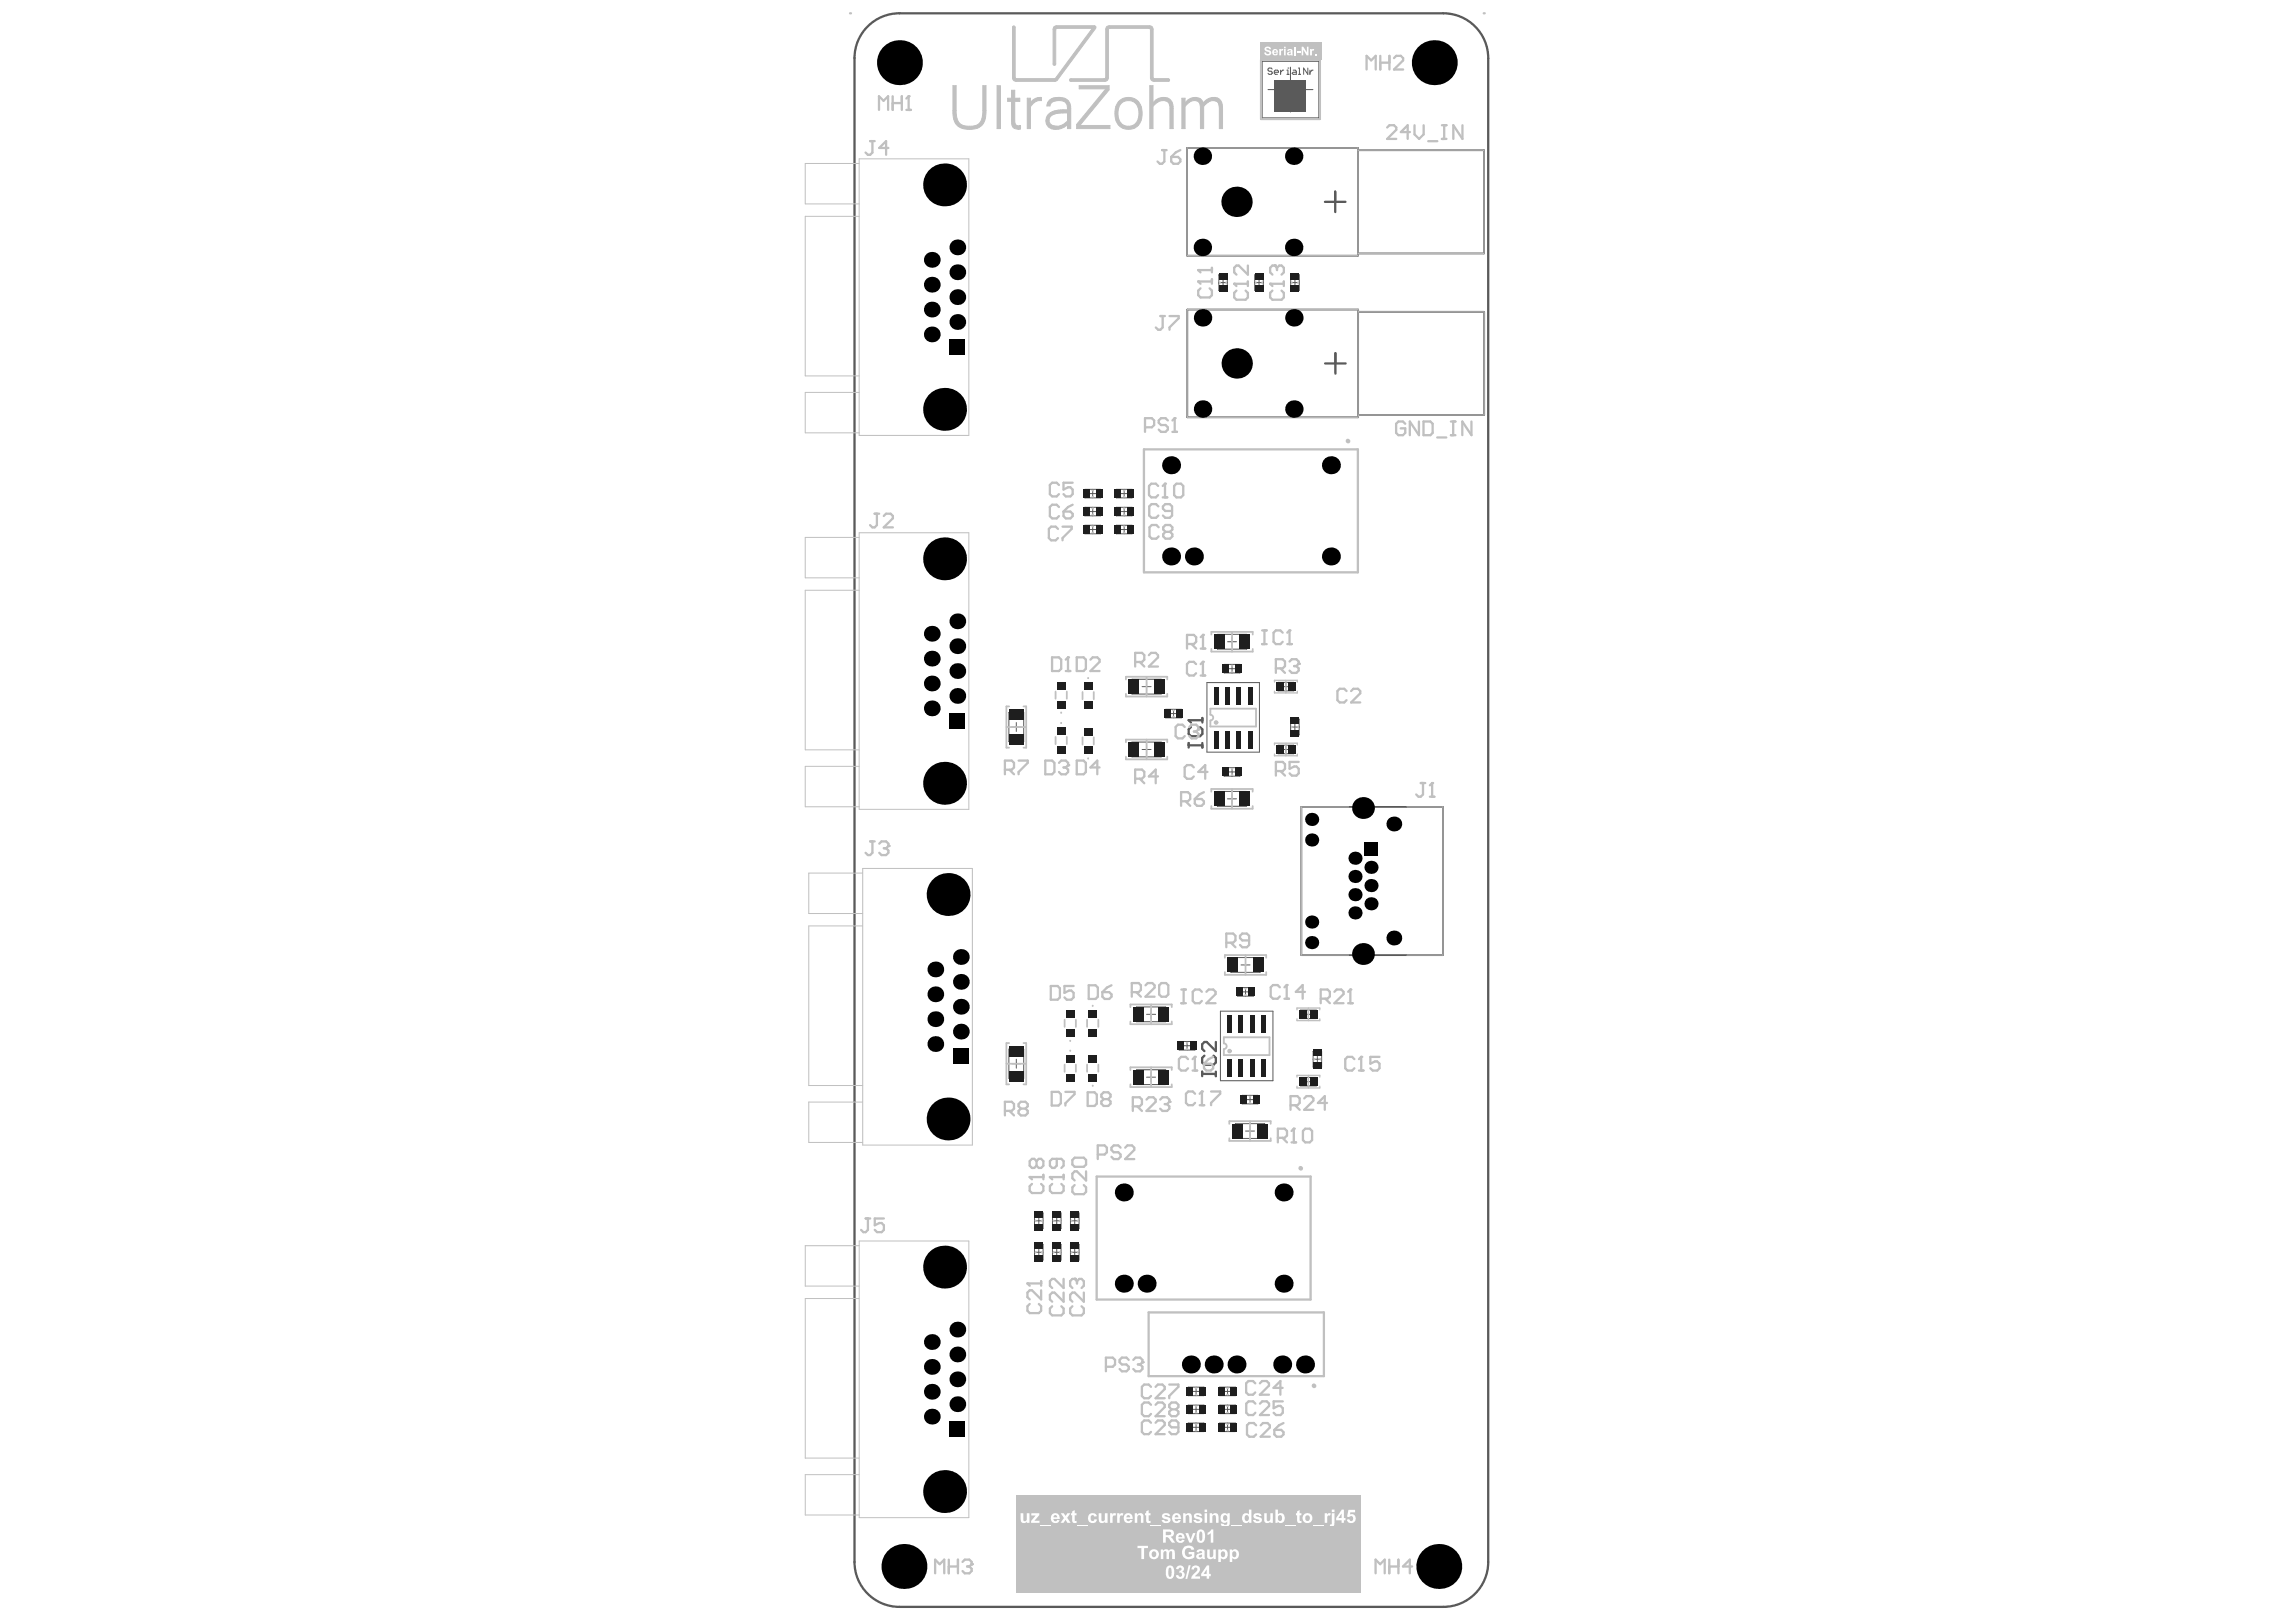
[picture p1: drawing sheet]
<svg xmlns="http://www.w3.org/2000/svg" width="297mm" height="210mm" viewBox="0 0 297 210" stroke-linecap="round" stroke-linejoin="round" font-family="sans-serif">
<g fill="none" stroke="#5a5a5a" stroke-width=".13">
<path d="M164 11.6h5.9M167 8.7v5.8M157.7 36.6h1.1M158.2 36v1.1M162.3 36.6h1.1M162.9 36v1.1M167 36.6h1.1M167.5 36v1.1M140.8 68.5h1.1M140.8 66.2h1.1M140.8 63.9h1.1M141.4 63.3v1.1"/>
<path d="M141.4 65.7v1.1M141.4 68v1.1M144.9 68.5h1.1M144.9 66.2h1.1M144.9 63.9h1.1M145.4 63.3v1.1M145.4 65.7v1.1M145.4 68v1.1M130.9 94.1h1.2M131.5 93.5v1.2M147.8 88.9h1.1M147.8 97h1.1"/>
<path d="M148.3 88.3v1.1M148.3 96.4v1.2M151.3 92.3h1.1M151.8 91.8v1.1M158.8 83h1.2M158.8 86.5h1.1M158.8 99.9h1.1M159.4 82.5v1.1M159.4 86v1.1M159.4 99.3v1.1M165.8 88.9h1.1M165.8 97h1.1"/>
<path d="M166.4 88.3v1.1M166.4 96.4v1.2M167 94.1h1.1M167.5 93.5v1.1M158.8 103.4h1.2M159.4 102.8v1.2M130.9 137.7h1.2M131.5 137.1v1.1M148.3 131.3h1.2M148.3 139.4h1.2M148.9 130.7v1.1M148.9 138.8v1.2"/>
<path d="M153 135.3h1.1M153.6 134.8v1.1M160.6 124.9h1.1M160.6 128.4h1.1M161.1 124.3v1.2M161.1 127.8v1.1M168.7 131.3h1.1M168.7 140h1.1M169.3 130.7v1.1M169.3 139.4v1.2M169.9 137.1h1.1M170.4 136.5v1.1"/>
<path d="M133.8 158h1.1M134.4 157.4v1.1M136.2 158h1.1M136.7 157.4v1.1M138.5 158h1.1M139 157.4v1.1M161.1 146.4h1.2M161.2 142.3h1.1M161.7 141.8v1.1M161.7 145.8v1.1M133.8 162.1h1.1M134.4 161.5v1.1"/>
<path d="M136.2 162.1h1.1M136.7 161.5v1.1M138.5 162.1h1.1M139 161.5v1.1M154.7 179.5v1.1M158.8 179.5v1.1M154.2 184.7h1.1M154.2 182.4h1.1M154.2 180.1h1.1M154.7 181.8v1.1M154.7 184.2v1.1M158.3 184.7h1.1"/>
<path d="M158.3 182.4h1.1M158.3 180.1h1.1M158.8 181.8v1.1M158.8 184.2v1.1"/>
</g>
<path d="M171.4 26.1h2.7M172.7 24.8v2.6M171.4 47h2.7M172.8 45.7v2.7" fill="none" stroke="#5a5a5a" stroke-width=".3"/>
<path d="M164.9 10.4h4.1v4.1h-4.1z" fill="#5a5a5a"/>
<path d="M153.6 19.1h22.1v14h-22.1zM175.7 19.4h16.3v13.4h-16.3M175.7 40.1v13.9h-22.1v-13.9h22.1M175.7 40.4h16.3v13.3h-16.3M168.4 104.4h18.3v19.2h-18.3z" fill="none" stroke="#5a5a5a" stroke-width=".23"/>
<g fill="none" stroke="#5a5a5a" stroke-width=".13">
<path d="M163.3 7.9h7.3v7.4h-7.3zM164.6 8.9l-.1-.1h-.3l-.2 .1 .2 .3h.3l.1 .1-.1 .3h-.3l-.2-.1M164.9 9.3h.5l-.1-.2h-.3l-.1 .1v.3l.1 .1h.3M165.7 9.1v.5M166.1 9.1h-.2l-.2 .2M166.5 9.6h.3M166.5 9.1h.1v.5M166.6 8.8h.1M167.3 9.1h.3l.1 .1v.4h-.4l-.1-.1 .1-.2h.4M168 8.8h.1v.8M168 9.6h.2M169.2 8.8v.8l-.5-.8v.8"/>
<path d="M169.5 9.1v.5M169.9 9.1h-.2l-.2 .2M157.7 35.6h1.1v2h-1.1zM162.3 35.6h1.1v2h-1.1zM167 35.6h1.1v2h-1.1zM140.3 63.3h2.1v1.1h-2.1zM140.3 65.7h2.1v1.1h-2.1zM140.3 68h2.1v1.1h-2.1zM144.4 63.3h2.1v1.1h-2.1zM144.4 65.7h2.1v1.1h-2.1zM144.4 68h2.1v1.1h-2.1zM130.5 92.2h1.9v3.8h-1.9z"/>
<path d="M146.4 87.9h3.8v1.9h-3.8zM146.4 96h3.8v1.9h-3.8zM150.8 91.8h2v1.1h-2zM156.1 88.3h6.8v9h-6.8zM157.5 82.1h3.8v1.9h-3.8zM158.4 86h2v1.1h-2zM158.4 99.3h2v1.1h-2zM165.3 88.3h2.1v1.1h-2.1zM165.3 96.4h2.1v1.1h-2.1zM167 93.1h1.1v2h-1.1zM157.5 102.4h3.8v1.9h-3.8zM130.5 135.8h1.9v3.7h-1.9z"/>
<path d="M147 130.3h3.8v1.9h-3.8zM147 138.4h3.8v2h-3.8zM152.6 134.8h2v1.1h-2zM157.9 130.9h6.8v9h-6.8zM159.2 123.9h3.8v1.9h-3.8zM160.1 127.8h2.1v1.1h-2.1zM168.3 139.4h2v1.1h-2zM168.3 130.7h2v1.1h-2zM169.9 136.1h1.1v2h-1.1zM133.8 157h1.1v2h-1.1zM136.2 157h1.1v2h-1.1zM138.5 157h1.1v2h-1.1z"/>
<path d="M159.8 145.4h3.8v1.9h-3.8zM160.7 141.8h2v1.1h-2zM133.8 161h1.1v2.1h-1.1zM136.2 161h1.1v2.1h-1.1zM138.5 161h1.1v2.1h-1.1zM153.7 179.5h2.1v1.1h-2.1zM157.8 179.5h2v1.1h-2zM153.7 184.2h2.1v1.1h-2.1zM153.7 181.8h2.1v1.1h-2.1zM157.8 184.2h2v1.1h-2zM157.8 181.8h2v1.1h-2z"/>
</g>
<g fill="none" stroke="#5a5a5a" stroke-width=".3">
<path d="M153.8 93.2h.1M153.8 96.2v.5M153.8 96.5h1.8M153.8 93.2h1.8M153.8 93.2l.3 .3M154.1 94.1l-.3 .3v.6l.3 .3h1.2l.3-.3v-.6l-.3-.3M155.6 92.9v.6M155.6 96.2v.5M155.5 138.7v.6M155.5 139h1.8M155.8 136.6l-.3 .3v.6l.3 .3h1.2l.3-.3v-.6l-.3-.3M157.3 134.8v1.2l-1.2-1.2h-.3l-.3 .3v.6l.3 .3"/>
<path d="M157.3 138.7v.6"/>
</g>
<g fill="#5a5a5a">
<path d="M131.4 196.3h.4v.6a.26 .26 0 0 0 .2 .4 .26 .26 0 0 0 .2-.3v-.7h.4v1.3h-.3v-.2l-.1 .1a.43 .43 0 0 1-.5 .1 .43 .43 0 0 1-.3-.5z"/>
<path d="M132.8 196.3h1v.2l-.6 .8h.7v.3h-1.1v-.3l.6-.7h-.6z"/>
<path d="M133.9 197.8h1.4v.2h-1.4z"/>
<path d="M136.6 196.3h.4l.2 .4 .3-.4h.4l-.5 .6 .5 .7h-.4l-.3-.4-.2 .4h-.4l.5-.7z"/>
<path d="M138.1 196.1l.3-.2v.4h.3v.3h-.3v.7h.3v.2l-.1 .1a.36 .36 0 0 1-.4-.1 .36 .36 0 0 1-.1-.4v-.5h-.2v-.3h.2z"/>
<path d="M138.7 197.8h1.3v.2h-1.3z"/>
<path d="M140.3 196.4l.2-.1h.4a.4 .4 0 0 1 .4 .4h-.3a.29 .29 0 0 0-.4-.1 .29 .29 0 0 0-.1 .4 .26 .26 0 0 0 .2 .3 .26 .26 0 0 0 .3-.2h.3v.2l-.3 .2-.4 .1a.65 .65 0 0 1-.4-1z"/>
<path d="M141.5 196.3h.4v.6a.26 .26 0 0 0 .2 .4 .26 .26 0 0 0 .2-.3v-.7h.4v1.3h-.3v-.2l-.1 .1a.43 .43 0 0 1-.5 .1 .43 .43 0 0 1-.3-.5z"/>
<path d="M143 196.3h.3v.2a.29 .29 0 0 1 .5-.1l-.1 .2a.33 .33 0 0 0-.4 .1 .33 .33 0 0 0 0 .4v.5h-.3z"/>
<path d="M143.9 196.3h.3v.2a.33 .33 0 0 1 .5-.1l-.1 .2a.32 .32 0 0 0-.3 .1 .32 .32 0 0 0 0 .4v.5h-.4z"/>
<path d="M146.2 196.3h.3v.2l.3-.2 .4 .1 .1 1.2h-.3v-.7a.26 .26 0 0 0-.2-.4 .26 .26 0 0 0-.3 .4v.7h-.3z"/>
<path d="M147.7 196.1l.3-.2v.4h.2v.3h-.2v.7h.2l.1 .2-.2 .1a.35 .35 0 0 1-.4-.1 .35 .35 0 0 1 0-.4v-.5h-.2v-.3h.2z"/>
<path d="M148.3 197.8h1.3v.2h-1.3z"/>
<path d="M149.8 196.5l.3-.2h.3l.2 .1 .2 .2-.3 .1a.24 .24 0 0 0-.3-.2 .24 .24 0 0 0-.2 .2l.4 .1a.41 .41 0 0 1 .4 .4 .41 .41 0 0 1-.5 .4l-.4-.1-.2-.3h.3a.24 .24 0 0 0 .2 .2 .24 .24 0 0 0 .3-.2l-.7-.3-.1-.2z"/>
<path d="M152.4 196.3h.3l.1 .2a.44 .44 0 0 1 .5-.2 .44 .44 0 0 1 .3 .5v.8h-.4v-.7a.26 .26 0 0 0-.2-.4 .26 .26 0 0 0-.2 .4v.7h-.4z"/>
<path d="M153.9 196.4l.3-.1h.3l.2 .1 .2 .2-.3 .1-.2-.2a.14 .14 0 0 0-.2 0 .14 .14 0 0 0 0 .2l.3 .1a.37 .37 0 0 1 .4 .3 .37 .37 0 0 1-.1 .4l-.4 .1-.4-.1-.2-.3h.3a.24 .24 0 0 0 .3 .2 .24 .24 0 0 0 .2-.2l-.7-.3-.1-.3z"/>
<path d="M155.9 196.3h.3v.2a.44 .44 0 0 1 .6-.2 .44 .44 0 0 1 .2 .5v.8h-.3v-.7a.27 .27 0 0 0-.3-.4 .27 .27 0 0 0-.2 .4v.7h-.3z"/>
<path d="M158.6 197.8h1.4v.2h-1.4z"/>
<path d="M161.6 196.4l.3-.1h.4l.1 .1 .2 .2-.3 .1-.1-.1a.15 .15 0 0 0-.2-.1 .15 .15 0 0 0-.1 .2l.4 .1a.4 .4 0 0 1 .3 .5 .4 .4 0 0 1-.5 .3l-.4-.1-.2-.3h.3l.1 .1h.2a.14 .14 0 0 0 .2-.1 .14 .14 0 0 0-.2-.1l-.5-.2-.1-.3z"/>
<path d="M162.9 196.3h.4v.6a.26 .26 0 0 0 .2 .4 .26 .26 0 0 0 .2-.3v-.7h.4v1.3h-.3v-.2l-.2 .1-.4 .1a.36 .36 0 0 1-.3-.5z"/>
<path d="M165.7 197.8h1.3v.2h-1.3z"/>
<path d="M167.2 196.1l.3-.2v.4h.2v.3h-.2v.7h.2l.1 .2-.2 .1a.32 .32 0 0 1-.3-.1 .32 .32 0 0 1-.1-.4v-.5h-.2v-.3h.2z"/>
<path d="M169.3 197.8h1.3v.2h-1.3z"/>
<path d="M170.8 196.3h.3v.2a.29 .29 0 0 1 .5-.1l-.1 .2a.31 .31 0 0 0-.4 .1 .31 .31 0 0 0 0 .4v.5h-.3z"/>
<path d="M173.8 195.9h.9v.3h-.6l-.1 .3 .4-.1 .3 .2 .1 .3-.1 .3a.58 .58 0 0 1-.6 .4 .58 .58 0 0 1-.5-.5h.4a.28 .28 0 0 0 .4 .2 .28 .28 0 0 0 0-.5 .26 .26 0 0 0-.4 0h-.3z"/>
<path d="M152.8 198.9h.3l.3 .8 .3-.8h.4l-.5 1.2h-.3z"/>
<path d="M155.6 198.8l.3-.1 .2-.3h.3v1.7h-.4v-1.2l-.4 .2z"/>
<path d="M146.6 200.5h1.3v.3h-.5v1.4h-.3v-1.4h-.5z"/>
<path d="M149.6 201h.3v.2v-.1a.44 .44 0 0 1 .7 .1l.3-.2a.37 .37 0 0 1 .4 .1 .37 .37 0 0 1 .1 .3v.8h-.3v-.7a.2 .2 0 0 0-.1-.2 .2 .2 0 0 0-.3 0l-.1 .2v.7h-.3v-.6a.23 .23 0 0 0-.2-.4 .23 .23 0 0 0-.2 .4v.6h-.3z"/>
<path d="M152.5 200.8l.4-.3h.5a.51 .51 0 0 1 .5 .5l-.3 .1-.2-.3h-.4l-.3 .3v.5a.51 .51 0 0 0 .9 .2v-.2h-.4v-.3h.7v.7l-.1 .1-.4 .2-.7-.2-.3-.2-.1-.3v-.4z"/>
<path d="M155.6 201h.3v.7a.25 .25 0 0 0 .3 .3 .25 .25 0 0 0 .2-.4v-.6h.3v1.2h-.3v-.1l-.4 .2a.38 .38 0 0 1-.4-.5z"/>
<path d="M151.7 203.2l.2-.1h.3l.3 .2a.37 .37 0 0 1-.1 .6 .51 .51 0 0 1 .2 .7 .51 .51 0 0 1-.8 .1l-.2-.1v-.3h.3a.27 .27 0 0 0 .3 .2 .27 .27 0 0 0 .2-.4 .27 .27 0 0 0-.4-.1v-.3a.21 .21 0 0 0 .3-.1 .21 .21 0 0 0-.2-.3 .21 .21 0 0 0-.2 .3l-.3-.1z"/>
<path d="M153.2 203.1h.3l-.5 1.7h-.2z"/>
<path d="M153.7 203.2l.5-.1a.56 .56 0 0 1 .5 .5 .56 .56 0 0 1-.4 .5l-.3 .4h.7v.3h-1.2l.1-.4 .5-.5a.32 .32 0 0 0 .2-.3 .32 .32 0 0 0-.2-.3l-.2 .1v.2h-.4z"/>
<path d="M135.7 196.6v.2h.5a.25 .25 0 0 0-.2-.2 .25 .25 0 0 0-.3 0zM135.5 196.4l.3-.1h.3l.2 .2 .2 .2v.3h-.8a.24 .24 0 0 0 .1 .3 .24 .24 0 0 0 .3-.1h.4l-.1 .1a.62 .62 0 0 1-.8 .2 .62 .62 0 0 1-.2-.9z"/>
<path d="M145.2 196.6l-.1 .2h.5a.25 .25 0 0 0-.1-.2 .25 .25 0 0 0-.3 0zM144.9 196.4l.5-.1a.59 .59 0 0 1 .5 .7h-.8a.24 .24 0 0 0 .2 .3 .24 .24 0 0 0 .3-.1h.3l-.2 .3-.4 .1a.66 .66 0 0 1-.5-.5 .66 .66 0 0 1 .1-.7z"/>
<path d="M151.4 196.6v.2h.5a.25 .25 0 0 0-.2-.2 .25 .25 0 0 0-.3 0zM151.2 196.4l.2-.1h.3l.3 .2 .2 .2v.3h-.8a.24 .24 0 0 0 .1 .3 .24 .24 0 0 0 .3-.1l.4 .1-.3 .2-.3 .1a.68 .68 0 0 1-.4-1.2z"/>
<path d="M155.2 195.9h.3v.3h-.3zM155.2 196.3h.3v1.3h-.3z"/>
<path d="M157.7 196.7l-.1 .2a.31 .31 0 0 0 .4 .4 .31 .31 0 0 0 .1-.5 .26 .26 0 0 0-.1-.3 .26 .26 0 0 0-.3 .2zM157.4 196.5l.3-.2h.3l.2 .2v-.2h.3v1.4l-.3 .3h-.4a.38 .38 0 0 1-.5-.4l.4 .1 .2 .1a.26 .26 0 0 0 .3-.3v-.1l-.1 .1a.55 .55 0 0 1-.7-.1 .55 .55 0 0 1-.1-.7z"/>
<path d="M160.2 196.5l.3-.2a.38 .38 0 0 1 .5 .2v-.6h.3v1.7h-.3v-.2l-.4 .2-.3-.1-.2-.5zM160.5 196.6l-.1 .2a.32 .32 0 0 0 .3 .5 .32 .32 0 0 0 .3-.4 .27 .27 0 0 0-.2-.3 .27 .27 0 0 0-.3 0z"/>
<path d="M164.8 196.7l-.1 .2a.3 .3 0 0 0 .1 .4 .3 .3 0 0 0 .4-.1l.1-.2a.31 .31 0 0 0-.1-.4 .31 .31 0 0 0-.4 0zM164.4 195.9h.3v.6l.3-.2h.3l.2 .2 .1 .3v.3a.48 .48 0 0 1-.4 .5 .48 .48 0 0 1-.5-.2v.2h-.3z"/>
<path d="M168.3 196.7l-.1 .1a.34 .34 0 0 0 .4 .5 .34 .34 0 0 0 .2-.6 .31 .31 0 0 0-.5 0zM167.9 196.9a.65 .65 0 0 1 1.3 0 .65 .65 0 0 1-1.3 0z"/>
<path d="M171.7 195.9h.3v.3h-.3zM171.7 196.3h.3v1.4a.36 .36 0 0 1-.2 .4 .36 .36 0 0 1-.4-.1l.1-.3h.1l.1-.1z"/>
<path d="M172.9 196.3l-.3 .6h.3zM173 195.8h.3v1.1h.2v.3h-.2v.4h-.4v-.4h-.7v-.3z"/>
<path d="M150.2 198.7v.4h.3a.25 .25 0 0 0 .4-.1 .25 .25 0 0 0-.3-.3zM149.9 198.4h.8a.47 .47 0 0 1 .6 .5 .47 .47 0 0 1-.5 .5l.3 .2 .3 .5h-.4l-.6-.7h-.2v.7h-.3z"/>
<path d="M151.9 199.2v.2h.4a.25 .25 0 0 0-.1-.3 .25 .25 0 0 0-.3 .1zM151.7 199l.4-.2 .2 .1a.57 .57 0 0 1 .4 .7h-.8a.24 .24 0 0 0 .1 .3 .24 .24 0 0 0 .3-.2l.4 .1-.3 .3h-.5a.74 .74 0 0 1-.2-1.1z"/>
<path d="M154.6 198.7l-.1 .9a.21 .21 0 0 0 .2 .3 .21 .21 0 0 0 .2-.3v-.6a.2 .2 0 0 0-.1-.3 .2 .2 0 0 0-.2 0zM154.4 198.6l.3-.2 .3 .1a1.15 1.15 0 0 1 .2 1.4l-.2 .2h-.4a.99 .99 0 0 1-.4-1.2z"/>
<path d="M148.5 201.3l-.1 .3a.33 .33 0 0 0 .4 .4 .33 .33 0 0 0 .2-.5 .3 .3 0 0 0-.2-.3 .3 .3 0 0 0-.3 .1zM148 201.6a.65 .65 0 0 1 1.3 0 .65 .65 0 0 1-1.3 0z"/>
<path d="M154.5 201.7a.22 .22 0 0 0 .1 .3 .22 .22 0 0 0 .3-.1 .22 .22 0 0 0 0-.3zM154.3 201.1l.3-.1a.46 .46 0 0 1 .7 .4v.8h-.3v-.1l-.4 .2a.39 .39 0 0 1-.4-.5 .39 .39 0 0 1 .5-.3h.1a.16 .16 0 0 0 .1-.3 .15 .15 0 0 0-.3 0l-.1 .2-.3-.1z"/>
<path d="M157 201h.3v.2l.3-.2h.3l.3 .4-.1 .6-.1 .2-.4 .1-.3-.2v.6h-.3zM157.4 201.3l-.1 .2a.3 .3 0 0 0 .1 .4 .3 .3 0 0 0 .5-.1v-.2a.31 .31 0 0 0-.1-.3 .31 .31 0 0 0-.4 0z"/>
<path d="M158.5 201h.3v.2a.55 .55 0 0 1 .7-.1 .55 .55 0 0 1 .2 .7l-.2 .3-.1 .1h-.4l-.2-.1v.6h-.3zM158.9 201.3l-.1 .4a.29 .29 0 0 0 .4 .3 .29 .29 0 0 0 .2-.4 .29 .29 0 0 0-.2-.3 .29 .29 0 0 0-.3 0z"/>
<path d="M150.6 203.4v.9a.21 .21 0 0 0 .2 .2 .21 .21 0 0 0 .2-.3v-.7a.18 .18 0 0 0-.1-.1 .18 .18 0 0 0-.2 0zM150.4 203.2l.4-.1a.88 .88 0 0 1 .5 1.1 .55 .55 0 0 1-.6 .6 .55 .55 0 0 1-.5-.7l.1-.5z"/>
<path d="M155.5 203.6l-.4 .5h.4zM155.6 203.1h.2v1h.3v.3h-.3v.4h-.3v-.4h-.7v-.3z"/>
</g>
<path d="M112.3 3.4a5.8 5.8 0 0 1 4.1-1.7h70.3a5.8 5.8 0 0 1 5.8 5.8v194.6a5.8 5.8 0 0 1-5.8 5.8h-70.3a5.8 5.8 0 0 1-5.9-5.8v-194.6a5.8 5.8 0 0 1 1.8-4.1z" fill="none" stroke="#5a5a5a" stroke-width=".3"/>
<g fill="#c0c0c0">
<path d="M143.2 3.5l.3-.2h5.2a.45 .45 0 0 1 .5 .5v6.3l.2 .1h1.7l.2 .2-.2 .1h-1.8a.46 .46 0 0 1-.5-.5v-6.3h-5.2l-.2 .1v6.3a.45 .45 0 0 1-.5 .4h-4.4a.17 .17 0 0 1-.1-.1 .17 .17 0 0 1 .1-.2l4.5-.1 .1-6.3z"/>
<path d="M148.8 11.1h.4v2.2l.3-.3a1.32 1.32 0 0 1 1.5-.3 1.32 1.32 0 0 1 .8 1.3v2.6h-.4v-2.6l-.2-.7a1.02 1.02 0 0 0-1.4-.1l-.6 .6v2.8h-.4z"/>
<path d="M139.6 11.1h3.9v.5l-3.8 4.6h3.9v.4h-4.3v-.5l3.8-4.6h-3.5z"/>
<path d="M131 3.4a.17 .17 0 0 1 .2 0 .17 .17 0 0 1 .1 .1v6.5l.2 .2h5l4.8-6.5h-4.7v4.6a.17 .17 0 0 1-.2 .1 .17 .17 0 0 1-.2-.1v-4.5l.2-.3 .3-.2h4.9a.22 .22 0 0 1 .2 .2 .22 .22 0 0 1-.1 .2l-5 6.8h-5.3a.46 .46 0 0 1-.4-.5z"/>
<path d="M152.9 12.7h.4v.6a1.35 1.35 0 0 1 2.4 0l.7-.5a1.19 1.19 0 0 1 1.3 0 1.19 1.19 0 0 1 .5 1.2v2.6h-.4l-.1-2.8-.1-.5-.4-.3a1.36 1.36 0 0 0-1.4 .7l-.1 2.9h-.4v-3a.8 .8 0 0 0-1.4-.4l-.6 .6v2.8h-.4z"/>
<path d="M132.9 12.7h.4v.6a1.62 1.62 0 0 1 1.3-.7h.1v.4h-.2a1.55 1.55 0 0 0-1.2 .8v2.8h-.4z"/>
<path d="M130.9 11.7h.4v1h.6v.4h-.6v2.7l.2 .4 .5 .1v.4h-.2a.73 .73 0 0 1-.9-.8v-2.8h-.5v-.4h.5z"/>
<path d="M123.3 11.1h.4v3.2a1.94 1.94 0 0 0 .7 1.9l.7 .1h1l.5-.2 .3-.4 .2-1 .1-3.6h.4v3.3l-.1 .9a1.94 1.94 0 0 1-2.4 1.4 1.87 1.87 0 0 1-1.8-2.2z"/>
<path d="M144.8 13.1a1.78 1.78 0 0 1 2-.3 1.78 1.78 0 0 1 1 1.9 1.77 1.77 0 0 1-1 1.9 1.77 1.77 0 0 1-2.1-.4 2.62 2.62 0 0 1 0-3zM145.1 13.4l-.2 .2a2.46 2.46 0 0 0 0 2.1l.1 .2a1.35 1.35 0 0 0 1.5 .3 1.35 1.35 0 0 0 .8-1.3 1.59 1.59 0 0 0-.8-1.8l-.7-.1-.4 .2z"/>
<path d="M135.8 13l.5-.3a2.14 2.14 0 0 1 2 .4l.2 .7v2.8h-.4v-.5l-.1 .1a1.85 1.85 0 0 1-2.5 .1 1.36 1.36 0 0 1 1.3-2l1.3-.1-.1-.6-.1-.3-.3-.2-.5-.1-.6 .1a.77 .77 0 0 0-.7 .6h-.4zM136 15l-.3 .6a.66 .66 0 0 0 .5 .6l.7 .1 .9-.4 .3-.3v-1l-1.4 .1z"/>
</g>
<path d="M129.2 11.1v5.5" fill="none" stroke="#c0c0c0" stroke-width=".41"/>
<g fill="none" stroke="#c0c0c0" stroke-width=".13">
<path d="M123.3 14.7v.2M123.7 14.3v-3.2h-.4v3.3M127.2 14.3v-3.2h.4v3.2M129 11.1h.4v5.5h-.4zM130.9 15.5v-2.4h-.5v-.4h.5v-1h.4v1h.6v.4h-.6v2.5M131 3.5v6.6M131.3 3.5v6.5M131.4 10.5h5.1M131.5 10.2h5M131.8 16.7h-.1M131.9 16.7h.1M132 16.3h-.2"/>
<path d="M132 16.3h.1M132 16.3v.4h-.1M133.3 13.3v-.6h-.4v3.9h.4v-2.8M134.5 13h.1M134.6 12.6h.1v.4M135.4 13.7h.4M136.2 3.8v4.5M136.6 3.8v4.5M136.7 3.3h4.9M136.8 3.7h4.4M137.5 14.6h.6v1M137.6 14.2h.5"/>
<path d="M138.5 14.1v2.5h-.4v-.5M138.5 10.5h4.4M138.5 10.2h4.4M139.6 11.1h3.9v.5l-3.8 4.6h3.9v.4h-4.3v-.5l3.8-4.6h-3.5zM141.3 3.7l-4.8 6.5M141.7 3.7l-4.9 6.7M143.1 3.8v6.2M143.4 3.8v6.3M143.5 3.3h5.2M143.6 3.7h5.1M148.8 3.8v6.3M149.2 13.3v-2.2h-.5v5.5h.5v-2.8"/>
<path d="M149.2 3.8v6.2M149.3 10.5h1.8M149.4 10.2h1.7M151.8 14v2.6h-.4v-2.5M153.3 13.3v-.6h-.4v3.9h.4v-2.8M153.6 19.1h22.1v14h-22.1zM155.7 13.8v2.8h-.4v-2.5M158.2 14v2.6h-.4v-2.5M175.7 19.4h16.3v13.4h-16.3M111.2 21.2h-7v5.2h7M111.2 28h-7v20.6h7M111.2 20.6h14.1v35.7h-14.1z"/>
<path d="M111.2 50.8h-7v5.2h7M153.6 40.1h22.1v13.9h-22.1zM175.7 40.4h16.3v13.3h-16.3M111.2 69.5h-7v5.3h7M111.2 76.4h-7v20.6h7M111.2 68.9h14.1v35.8h-14.1zM111.2 99.2h-7v5.2h7M111.6 113h-7v5.2h7M111.6 119.8h-7v20.7h7M111.6 112.4h14.2v35.8h-14.2zM174.5 104.4h-6.1v19.2h6.1M182 104.4h4.7v19.2h-4.7"/>
<path d="M111.6 142.6h-7v5.2h7M111.2 161.2h-7v5.2h7M111.2 168h-7v20.7h7M111.2 160.6h14.1v35.8h-14.1zM111.2 190.8h-7v5.3h7"/>
</g>
<path d="M110 1.7h.1M192 1.7h.1M148 58.2h27.7v15.9h-27.7zM141.9 152.3h27.7v15.9h-27.7zM148.6 169.8h22.7v8.3h-22.7z" fill="none" stroke="#c0c0c0" stroke-width=".3"/>
<g fill="none" stroke="#c0c0c0" stroke-width=".23">
<path d="M163.1 7.8h7.7v7.6h-7.7zM157.8 36.5v.1M158.6 36.5v.1M162.5 36.5v.1M163.3 36.5v.1M167.1 36.5v.1M167.9 36.5v.1M141.3 68.9h.1M141.3 68.1h.1M141.3 66.6h.1M141.3 65.8h.1M141.3 64.3h.1"/>
<path d="M141.3 63.5h.1M145.4 68.9h.1M145.4 68.1h.1M145.4 66.6h.1M145.4 65.8h.1M145.4 64.3h.1M145.4 63.5h.1M130.2 94.1h2.6M130.6 91.4h-.4v5.4h.4M132.4 91.4h.4v5.4h-.4M136.6 89.5v.9M136.6 95.4v.9"/>
<path d="M138 89.5v.9M138 95.4v.9M140 89.6v.9M140 95.4v1M141.5 89.6v.9M141.5 95.4v1M145.7 87.9v-.3h5.3v.3M145.7 89.8v.3h5.3v-.3M145.7 96.1v-.4h5.3v.4M145.7 97.9v.4h5.3v-.4M148.3 87.6v2.5M148.3 95.7v2.6"/>
<path d="M151.8 92.8h.1M151.8 91.9h.1M156.7 82.1v-.3h5.4v.3M156.7 84v.3h5.4v-.3M159.3 86.9h.2M159.3 86.1h.2M159.3 99.5h.2M159.4 81.8v2.5M167.1 94v.1M167.9 94v.1M156.7 102.5v-.4h5.4v.4M156.7 104.3v.4h5.4v-.4"/>
<path d="M159.3 100.3h.2M159.4 102.1v2.6M130.2 137.7h2.6M130.6 135h-.4v5.3h.4M132.4 135h.4v5.3h-.4M137.7 132v.9M137.7 137.8v.9M139.2 132v.9M139.2 137.8v.9M140.6 132v.9M140.6 137.8v.9M142.1 132v.9"/>
<path d="M142.1 137.8v.9M146.2 130.3v-.3h5.4v.3M146.2 132.2v.3h5.4v-.3M146.2 138.5v-.4h5.4v.4M148.9 130v2.5M148.9 138.1v2.6M153.5 135.7h.1M153.5 134.9h.1M158.5 123.9v-.3h5.3v.3M158.5 125.8v.4h5.3v-.4M161.1 128.8h.1M161.1 128h.1"/>
<path d="M161.1 123.6v2.6M170 137v.1M170.8 137v.1M134 157.9v.1M134.8 157.9v.1M136.3 157.9v.1M137.1 157.9v.1M138.6 157.9v.1M139.4 157.9v.1M146.2 140.3v.4h5.4v-.4M159 145.4v-.3h5.4v.3M159 147.3v.3h5.4v-.3"/>
<path d="M161.7 142.7h.1M161.7 141.9h.1M161.7 145.1v2.5M134 162v.1M134.8 162v.1M136.3 162v.1M137.1 162v.1M138.6 162v.1M139.4 162v.1M154.7 179.7h.1M158.8 179.7h.1M154.7 185.1h.1"/>
<path d="M154.7 184.3h.1M154.7 182.8h.1M154.7 182h.1M154.7 180.5h.1M158.8 185.1h.1M158.8 184.3h.1M158.8 182.8h.1M158.8 182h.1M158.8 180.5h.1"/>
</g>
<path d="M156.6 92.5v-.8h5.9v2.3h-5.9v-.8M158.3 135v-.8h5.9v2.3h-5.9v-.7" fill="none" stroke="#c0c0c0" stroke-width=".24"/>
<path d="M164.9 88.3v-.3h2.9v.3M164.9 89.4v.3h2.9v-.3M164.9 96.4v-.2h2.9v.2M164.9 97.6v.2h2.9v-.2M166.4 88v1.7M166.4 96.2v1.6M167.8 130.7v-.2h2.9v.2M167.8 131.9v.2h2.9v-.2M167.8 139.4v-.2h2.9v.2M169.3 130.5v1.6M169.3 139.2v1.6M167.8 140.6v.2h2.9v-.2" fill="none" stroke="#c0c0c0" stroke-width=".17"/>
<path d="M163 5.4h7.9v2.4h-7.9z" fill-rule="evenodd" fill="#c0c0c0"/>
<g fill="#fff">
<path d="M163.6 6.2l.2-.2h.4l.2 .1v.3h-.2l-.1-.1a.15 .15 0 0 0-.2-.1 .16 .16 0 0 0 .1 .3h.3a.38 .38 0 0 1 .1 .6 .38 .38 0 0 1-.6 0l-.2-.2 .2-.1a.24 .24 0 0 0 .2 .2 .24 .24 0 0 0 .2-.2l-.6-.3z"/>
<path d="M165.5 6.3h.2v.2l.3-.2v.3a.21 .21 0 0 0-.3 0 .21 .21 0 0 0 0 .3v.3h-.2z"/>
<path d="M167.4 6h.3v1.2h-.3z"/>
<path d="M167.8 6.7h.4v.2h-.4z"/>
<path d="M168.4 6h.2l.5 .8v-.8h.2v1.2h-.3l-.4-.8v.8h-.2z"/>
<path d="M169.5 6.3h.2v.2l.3-.2v.3a.21 .21 0 0 0-.3 0 .21 .21 0 0 0 0 .3v.3h-.2z"/>
<path d="M170.1 7h.2v.2h-.2z"/>
<path d="M164.8 6.6v.1h.3a.16 .16 0 0 0-.1-.2 .16 .16 0 0 0-.2 .1zM164.6 6.5l.3-.2h.2l.2 .2 .1 .3h-.6a.17 .17 0 0 0 .1 .2 .17 .17 0 0 0 .2-.1h.2l-.1 .2-.4 .1-.1-.1-.1-.2z"/>
<path d="M166.1 6h.2v.3h-.2zM166.1 6.3h.2v.9h-.2z"/>
<path d="M166.7 6.8a.13 .13 0 0 0 .1 .2 .13 .13 0 0 0 .2 0 .13 .13 0 0 0-.1-.2zM166.6 6.5l.3-.2a.28 .28 0 0 1 .3 .3l.1 .6h-.3v-.1l-.1 .1a.27 .27 0 0 1-.4-.3 .27 .27 0 0 1 .4-.2 .11 .11 0 0 0 .1-.1 .11 .11 0 0 0-.1-.1 .11 .11 0 0 0-.1 0l-.1 .1h-.2z"/>
</g>
<path d="M131.5 193.5h44.5v4.1h-44.5z" fill-rule="evenodd" fill="#c0c0c0"/>
<g fill="#fff">
<path d="M132 195.8h.4v.7a.26 .26 0 0 0 .2 .4 .27 .27 0 0 0 .2-.5v-.6h.4v1.3h-.3v-.2l-.3 .2a.42 .42 0 0 1-.6-.5z"/>
<path d="M133.4 195.8h1.1v.3l-.7 .7h.7v.3h-1.1v-.3l.6-.7h-.6z"/>
<path d="M134.5 197.3h1.4v.2h-1.4z"/>
<path d="M137.2 195.8h.4l.3 .4 .2-.4h.4l-.4 .6 .4 .7h-.4l-.2-.4-.3 .4h-.4l.4-.7z"/>
<path d="M138.7 195.6l.3-.2v.4h.3v.3h-.3v.5a.16 .16 0 0 0 .1 .2 .16 .16 0 0 0 .2 0v.3h-.2a.34 .34 0 0 1-.4-.4v-.6h-.1v-.3h.1z"/>
<path d="M139.3 197.3h1.4v.2h-1.4z"/>
<path d="M140.9 196l.4-.2a.47 .47 0 0 1 .6 .4l-.3 .1a.28 .28 0 0 0-.4-.2 .28 .28 0 0 0-.1 .4 .25 .25 0 0 0 .2 .3 .25 .25 0 0 0 .3-.2l.3 .1-.2 .3-.2 .1h-.4a.72 .72 0 0 1-.2-1.1z"/>
<path d="M142.1 195.8h.4v.7a.26 .26 0 0 0 .2 .4 .27 .27 0 0 0 .2-.5v-.6h.4v1.3h-.3v-.2l-.3 .2a.42 .42 0 0 1-.6-.5z"/>
<path d="M143.6 195.8h.3v.2l.1-.1a.29 .29 0 0 1 .4 0l-.1 .3a.29 .29 0 0 0-.4 0 .29 .29 0 0 0 0 .4v.5h-.3z"/>
<path d="M144.5 195.8h.3v.2l.2-.2h.3v.1l-.1 .3a.24 .24 0 0 0-.3 0 .24 .24 0 0 0 0 .2v.7h-.4z"/>
<path d="M146.8 195.8h.3v.2l.2-.1 .3-.1a.37 .37 0 0 1 .3 .5v.8h-.3v-.7a.24 .24 0 0 0-.1-.3 .24 .24 0 0 0-.3 .2l-.1 .8h-.3z"/>
<path d="M148.3 195.6l.3-.2v.4h.2v.3h-.2v.7h.2l.1 .3h-.4l-.2-.1v-.9h-.2v-.3h.2z"/>
<path d="M148.9 197.3h1.3v.2h-1.3z"/>
<path d="M150.4 195.9l.5-.1a.42 .42 0 0 1 .5 .4h-.3l-.2-.1a.14 .14 0 0 0-.1-.1 .14 .14 0 0 0-.1 .2l.3 .1a.4 .4 0 0 1 .4 .5 .4 .4 0 0 1-.5 .3h-.1a.46 .46 0 0 1-.5-.4h.3a.25 .25 0 0 0 .3 .2 .25 .25 0 0 0 .2-.2l-.7-.3-.1-.3z"/>
<path d="M153.1 195.8h.3v.2l.1-.1a.42 .42 0 0 1 .5 0 .42 .42 0 0 1 .2 .4v.8h-.3v-.7a.27 .27 0 0 0-.3-.3 .27 .27 0 0 0-.2 .4v.6h-.3z"/>
<path d="M154.5 196l.3-.2 .5 .1 .2 .3h-.3a.25 .25 0 0 0-.2-.1 .25 .25 0 0 0-.2 .1l.4 .1a.4 .4 0 0 1 .3 .5 .4 .4 0 0 1-.5 .3l-.4-.1-.2-.3h.3l.2 .2a.17 .17 0 0 0 .2 0 .17 .17 0 0 0 .1-.2l-.2-.1a.42 .42 0 0 1-.5-.2 .42 .42 0 0 1 0-.4z"/>
<path d="M156.5 195.8h.3v.2l.1-.1a.42 .42 0 0 1 .5 0 .42 .42 0 0 1 .2 .4v.8h-.3v-.7a.25 .25 0 0 0-.3-.3 .25 .25 0 0 0-.2 .4v.6h-.3z"/>
<path d="M159.2 197.3h1.4v.2h-1.4z"/>
<path d="M162.2 196l.3-.2 .5 .1 .2 .3h-.3a.23 .23 0 0 0-.2-.2 .23 .23 0 0 0-.2 .2l.4 .1a.4 .4 0 0 1 .3 .5 .4 .4 0 0 1-.5 .3l-.4-.1-.2-.2 .3-.1a.27 .27 0 0 0 .3 .2 .27 .27 0 0 0 .2-.2l-.5-.2a.36 .36 0 0 1-.2-.5z"/>
<path d="M163.6 195.8h.3v.7a.26 .26 0 0 0 .2 .4 .26 .26 0 0 0 .3-.4v-.7h.3v1.3h-.3v-.2l-.2 .1-.2 .1a.38 .38 0 0 1-.4-.5z"/>
<path d="M166.3 197.3h1.3v.2h-1.3z"/>
<path d="M167.8 195.6l.3-.2v.4h.3v.3h-.3v.6l.1 .1h.2v.3h-.2a.32 .32 0 0 1-.3-.1 .32 .32 0 0 1-.1-.3v-.6h-.1v-.3h.1z"/>
<path d="M169.9 197.3h1.3v.2h-1.3z"/>
<path d="M171.4 195.8h.3v.2a.33 .33 0 0 1 .5-.1l-.1 .3a.29 .29 0 0 0-.4 0 .29 .29 0 0 0 0 .4v.5h-.3z"/>
<path d="M174.5 195.4h.8v.3h-.6v.3l.3-.1 .3 .2 .1 .3-.1 .4-.3 .3h-.5l-.1-.1-.2-.3 .4-.1a.26 .26 0 0 0 .3 .2 .26 .26 0 0 0 .1-.4 .27 .27 0 0 0-.4-.2l-.1 .1h-.2z"/>
<path d="M136.3 196.2v.2l.5-.1a.23 .23 0 0 0-.2-.2 .23 .23 0 0 0-.3 .1zM136.1 196l.2-.2 .4 .1a.62 .62 0 0 1 .4 .7h-.8a.24 .24 0 0 0 .2 .3 .24 .24 0 0 0 .3-.2l.3 .1-.2 .2-.2 .1h-.4l-.2-.2-.2-.5z"/>
<path d="M145.8 196.2l-.1 .2h.5a.26 .26 0 0 0-.1-.3 .26 .26 0 0 0-.3 .1zM145.5 196l.3-.2 .4 .1a.57 .57 0 0 1 .3 .7h-.8a.24 .24 0 0 0 .2 .3 .24 .24 0 0 0 .3-.2h.3l-.1 .3-.4 .1a.67 .67 0 0 1-.6-.4 .67 .67 0 0 1 .1-.7z"/>
<path d="M152 196.2v.2h.4a.24 .24 0 0 0-.1-.3 .24 .24 0 0 0-.3 .1zM151.8 196l.2-.2 .4 .1a.62 .62 0 0 1 .4 .7h-.8a.24 .24 0 0 0 .2 .3 .24 .24 0 0 0 .2-.2l.4 .1-.2 .2-.2 .1h-.4l-.3-.2-.1-.5z"/>
<path d="M155.8 195.4h.4v.3h-.4zM155.8 195.8h.4v1.3h-.4z"/>
<path d="M158.3 196.2l-.1 .1a.31 .31 0 0 0 .1 .4 .31 .31 0 0 0 .5-.1v-.2a.28 .28 0 0 0-.2-.3 .28 .28 0 0 0-.3 .1zM158.1 195.9l.3-.1 .4 .2v-.2h.3v1.4l-.2 .3-.5 .1a.38 .38 0 0 1-.5-.4h.4l.1 .1a.25 .25 0 0 0 .2 0 .25 .25 0 0 0 .2-.2v-.2l-.3 .2a.65 .65 0 0 1-.6-.4 .65 .65 0 0 1 .2-.8z"/>
<path d="M160.8 196l.4-.2 .4 .2v-.6h.3v1.7h-.3v-.2l-.3 .2-.4-.1-.2-.4zM161.1 196.2l-.1 .3a.29 .29 0 0 0 .4 .3 .29 .29 0 0 0 .2-.4 .28 .28 0 0 0-.2-.3 .28 .28 0 0 0-.3 .1z"/>
<path d="M165.4 196.2l-.1 .2a.29 .29 0 0 0 .1 .4 .29 .29 0 0 0 .4-.1l.1-.2a.3 .3 0 0 0-.1-.4 .3 .3 0 0 0-.4 .1zM165 195.4h.3v.6l.4-.2 .4 .2 .1 .3v.3a.49 .49 0 0 1-.4 .5 .49 .49 0 0 1-.5-.2v.2h-.3z"/>
<path d="M168.9 196.2v.2a.32 .32 0 0 0 .3 .4 .32 .32 0 0 0 .2-.5 .31 .31 0 0 0-.5-.1zM168.5 196.5a.65 .65 0 0 1 1.3 0 .65 .65 0 0 1-1.3 0z"/>
<path d="M172.3 195.4h.4v.3h-.4zM172.3 195.8h.4l-.1 1.3a.38 .38 0 0 1-.1 .4 .38 .38 0 0 1-.5 0l.1-.2 .2-.1z"/>
<path d="M173.6 195.9l-.4 .5h.4zM173.6 195.4h.3v1h.2v.3h-.2v.4h-.3v-.4h-.7v-.3z"/>
</g>
<path d="M131.5 197.6h44.5v2.1h-44.5z" fill-rule="evenodd" fill="#c0c0c0"/>
<g fill="#fff">
<path d="M153.4 198.4h.3l.3 .9 .3-.9h.4l-.5 1.2h-.3z"/>
<path d="M156.2 198.3l.3-.1 .2-.3h.3v1.7h-.4v-1.2l-.4 .3z"/>
<path d="M150.8 198.2v.5h.3a.24 .24 0 0 0 .4-.1 .24 .24 0 0 0-.1-.4zM150.5 197.9h.8a.51 .51 0 0 1 .5 .3 .51 .51 0 0 1 0 .5l-.4 .2 .2 .1 .4 .6h-.4l-.5-.7h-.3v.7h-.3z"/>
<path d="M152.5 198.7l-.1 .2h.5a.27 .27 0 0 0-.1-.2 .27 .27 0 0 0-.3 0zM152.2 198.6l.4-.2h.2a.6 .6 0 0 1 .5 .7h-.9a.25 .25 0 0 0 .2 .3 .25 .25 0 0 0 .3-.1h.3l-.3 .4-.4-.1-.3-.2-.1-.5z"/>
<path d="M155.2 198.3l-.1 .7a.24 .24 0 0 0 .2 .4 .24 .24 0 0 0 .2-.4v-.5a.22 .22 0 0 0-.2-.3zM154.9 198.1l.2-.1h.4a1.1 1.1 0 0 1 .3 1.4l-.3 .3-.3-.1a.97 .97 0 0 1-.4-1.2z"/>
</g>
<path d="M131.5 199.7h44.5v2.5h-44.5z" fill-rule="evenodd" fill="#c0c0c0"/>
<g fill="#fff">
<path d="M147.2 200h1.3v.3h-.5v1.5h-.3v-1.5h-.5z"/>
<path d="M150.2 200.5h.3v.2l.2-.2a.34 .34 0 0 1 .5 .2l.1-.1a.42 .42 0 0 1 .5-.1 .42 .42 0 0 1 .2 .5v.8h-.4v-.7a.22 .22 0 0 0-.2-.3 .22 .22 0 0 0-.2 .3v.7h-.3v-.8a.23 .23 0 0 0-.3-.2 .23 .23 0 0 0-.1 .3v.7h-.3z"/>
<path d="M153.1 200.3l.3-.2 .6-.1 .3 .1 .2 .4h-.3a.52 .52 0 0 0-.8 0 .52 .52 0 0 0 0 .7l.2 .3h.4l.2-.2v-.2h-.4v-.3h.7v.8l-.5 .2h-.5l-.3-.2-.2-.3-.1-.5z"/>
<path d="M156.2 200.5h.3v.6a.27 .27 0 0 0 .2 .4 .27 .27 0 0 0 .3-.4v-.6h.3v1.3h-.3v-.2l-.4 .2-.3-.1-.1-.2z"/>
<path d="M149 200.9v.2a.33 .33 0 0 0 .4 .4 .33 .33 0 0 0 .2-.5 .3 .3 0 0 0-.2-.2 .3 .3 0 0 0-.4 .1zM148.6 201.1a.65 .65 0 0 1 1.3 0 .65 .65 0 0 1-1.3 0z"/>
<path d="M155.1 201.3a.21 .21 0 0 0 .2 .3 .21 .21 0 0 0 .2-.3v-.1zM154.9 200.6l.4-.1a.41 .41 0 0 1 .5 .3v.8l.1 .2h-.3l-.1-.2-.4 .2a.39 .39 0 0 1-.3-.5 .39 .39 0 0 1 .5-.3 .15 .15 0 0 0 .2-.2 .15 .15 0 0 0-.2-.1l-.2 .2-.3-.1z"/>
<path d="M157.6 200.5h.3v.2a.58 .58 0 0 1 .8 0 .58 .58 0 0 1 0 .8l-.1 .2-.2 .1-.5-.2v.6h-.3zM158 200.8v.2a.3 .3 0 0 0 0 .4 .3 .3 0 0 0 .5-.1v-.1a.31 .31 0 0 0-.1-.4 .31 .31 0 0 0-.4 0z"/>
<path d="M159.1 200.5h.3v.2l.2-.2a.63 .63 0 0 1 .7 .5 .63 .63 0 0 1-.4 .8h-.2l-.3-.2v.6h-.3zM159.4 200.9v.2a.31 .31 0 0 0 .3 .4 .31 .31 0 0 0 .2-.4 .28 .28 0 0 0-.1-.3 .28 .28 0 0 0-.4 .1z"/>
</g>
<path d="M131.5 202.2h44.5v4h-44.5z" fill-rule="evenodd" fill="#c0c0c0"/>
<g fill="#fff">
<path d="M152.2 202.8l.4-.2 .4 .1a.38 .38 0 0 1-.1 .7h.1a.54 .54 0 0 1 0 .8 .54 .54 0 0 1-.8-.1l-.1-.2 .3-.1a.25 .25 0 0 0 .4 .2 .25 .25 0 0 0 .1-.4 .25 .25 0 0 0-.3-.1v-.2a.21 .21 0 0 0 .3-.2 .21 .21 0 0 0-.2-.3 .21 .21 0 0 0-.3 .3l-.2-.1z"/>
<path d="M153.8 202.6h.2l-.4 1.7h-.2z"/>
<path d="M154.2 202.8l.4-.2h.2l.2 .1 .2 .2v.4l-.6 .7h.7v.3h-1.2l.1-.3 .6-.7a.24 .24 0 0 0 0-.4 .24 .24 0 0 0-.3 .2h-.4z"/>
<path d="M151.2 202.9l-.1 .8a.22 .22 0 0 0 .1 .3 .22 .22 0 0 0 .3-.1l.1-.7a.25 .25 0 0 0-.1-.2 .25 .25 0 0 0-.2-.1zM150.9 202.8l.2-.2h.4a.91 .91 0 0 1 .4 1.2 .54 .54 0 0 1-.6 .5 .54 .54 0 0 1-.5-.7z"/>
<path d="M156.1 203.1l-.4 .6h.4zM156.1 202.6h.3v1.1h.2v.3h-.2v.3h-.3v-.3h-.7v-.3z"/>
</g>
<g fill="none" stroke="#c0c0c0" stroke-width=".3">
<path d="M112.6 18.3h.6M112.9 18.3v1.4l-.3 .3h-.3l-.3-.3M113.7 14.2v-1.7l.6 .5 .6-.5v1.7M114.9 19.1h-1.1l.8-.8v1.7M115.5 12.5v1.7M115.5 13.3h1.2M116.7 12.5v1.7M117.3 14.2h.5M117.6 12.5h.1M117.6 12.5v1.7M117.6 12.5l-.3 .2M150.3 19.4h.6"/>
<path d="M150.6 19.4v1.5l-.3 .3h-.3l-.2-.3M152.7 19.4l-.6 .3-.6 .6M176.8 9v-1.8l.6 .6 .6-.6v1.8M178.6 7.2v1.8M178.6 8.1h1.2M179.5 16.5l.3-.3h.5l.3 .3v.3l-1.1 1.2h1.1M179.8 7.2v1.8M180.3 7.5l.3-.3h.6l.3 .3v.3l-1.2 1.2h1.2M182.4 17.1h-1.2l.9-.9v1.8M183 16.2v1.2l.6 .6 .6-.6v-1.2M184.8 18.3h1.2M186.5 18h.6"/>
<path d="M186.5 16.2h.6M186.8 16.2v1.8M189.2 16.2v1.8l-1.2-1.8v1.8M151.5 20.3h.9l.3 .3v.3l-.3 .3h-.6l-.3-.3zM155 36.4h.1M155 35h.1M155 36.4h1.8M155 36.4l.3 .3M155 35h1.8M155 35l.3 .2M155.3 37.3l-.3 .3v.6l.3 .3h1.2l.3-.3v-.6l-.3-.3M156.8 34.7v.5"/>
<path d="M156.8 36.1v.6M159.7 36.7h.1M159.7 36.7h1.7M159.7 36.7l.3 .3M160 37.6l-.3 .3v.6l.3 .3h1.1l.3-.3v-.6l-.3-.3M161.4 34.4v1.1l-1.1-1.1h-.3l-.3 .3v.5l.3 .3M161.4 36.4v.6M164.3 36.7h.1M164.3 36.7h1.8M164.3 36.7l.3 .3M164.6 37.6l-.3 .3v.6l.3 .3h1.2l.3-.3v-.6l-.3-.3M164.9 34.4h.1"/>
<path d="M164.9 34.4h-.3l-.3 .3v.5l.3 .3M164.9 34.4l.3 .3M165.2 34.7l.3-.3h.3l.3 .3v.5l-.3 .3M165.2 34.7v.3M166.1 36.4v.6M148.1 55.3h.9l.3-.3v-.6l-.3-.3h-.9v1.8M150.1 40.9h.6M150.4 40.9v1.5l-.3 .3h-.3l-.3-.3M151.1 54.4l-.3-.3h-.6l-.3 .3v.3l.3 .3h.6l.3 .3v.3l-.3 .3h-.6l-.3-.3M151.3 40.9h1.2v.3l-1.2 1.2v.3M151.7 55.9h.6M152 54.1h.1"/>
<path d="M152 54.1v1.8M152 54.1l-.3 .3M181.8 54.8l-.3-.3h-.6l-.3 .3v1.2l.3 .3h.6l.3-.3v-.6h-.6M183.6 54.5v1.8l-1.2-1.8v1.8M184.2 54.5h.8l.3 .3v1.2l-.3 .3h-.8zM185.9 56.6h1.2M187.7 54.5h.6M187.7 56.3h.6M188 54.5v1.8M190.4 54.5v1.8l-1.2-1.8v1.8M113.2 66.5h.5M113.4 66.5v1.5l-.2 .2h-.3l-.3-.2"/>
<path d="M114.3 66.8l.3-.3h.6l.3 .3v.3l-1.2 1.1h1.2M136.9 68.4l-.3-.2h-.6l-.3 .2v1.2l.3 .3h.6l.3-.3M137 62.8l-.3-.3h-.6l-.3 .3v1.1l.3 .3h.6l.3-.3M137 65.6l-.3-.3h-.6l-.3 .3v1.2l.3 .3h.6l.3-.3M137.5 68.2h1.1v.2l-1.1 1.2v.3M137.6 66.2h.9l.3 .3v.3l-.3 .3h-.6l-.3-.3zM138.8 62.5h-1.2v.9l.6-.3h.3l.3 .3v.5l-.3 .3h-.6l-.3-.3M138.8 65.3l-.6 .3-.6 .6M149.8 62.9l-.3-.3h-.6l-.2 .3v1.2l.2 .3h.6l.3-.3M149.9 65.5l-.3-.3h-.6l-.3 .3v1.2l.3 .3h.6l.3-.3M149.9 68.2l-.3-.3h-.6l-.3 .3v1.2l.3 .3h.6l.3-.3M150.4 64.4h.6"/>
<path d="M150.7 62.6h.1M150.7 62.6v1.8M150.7 62.6l-.3 .3M150.8 68.8l-.3-.3v-.3l.3-.3h.6l.3 .3v.3l-.3 .3M150.8 68.8l-.3 .3v.3l.3 .3h.6l.3-.3v-.3l-.3-.3M150.8 68.8h.6M151.6 66.1h-.9l-.2-.3v-.3l.2-.3h.6l.3 .3v1.2l-.3 .3h-.6l-.2-.3M151.9 62.9l.3-.3h.6l.3 .3v1.2l-.3 .3h-.6l-.3-.3zM130 99.6h.9l.3-.3v-.6l-.3-.3h-.9v1.8M130.6 99.6l.6 .6M131.8 98.4h1.2v.3l-1.2 1.2v.3M135.2 98.4h.9l.3 .3v1.2l-.3 .3h-.9z"/>
<path d="M136.1 85.1h.9l.3 .3v1.1l-.3 .3h-.9zM137 98.7l.3-.3h.6l.3 .3v.3M137.6 99.3h.3M137.9 86.8h.6M137.9 99.3l.3 .3v.3l-.3 .3h-.6l-.3-.3M138.2 85.1h.1M138.2 85.1v1.7M138.2 85.1l-.3 .3M138.2 99h.1M138.2 99l-.3 .3M139.3 98.4h.9l.3 .3v1.2l-.3 .3h-.9zM139.3 85.1h.9l.3 .3v1.1l-.3 .3h-.9z"/>
<path d="M141.1 85.4l.3-.3h.6l.3 .3v.3l-1.2 1.1h1.2M142.3 99.3h-1.2l.9-.9v1.8M146.9 85.7h.8l.3-.3v-.6l-.3-.3h-.8v1.8M147.4 85.7l.6 .6M148.6 84.8l.3-.3h.6l.3 .3v.3l-1.2 1.2h1.2M153.3 94.1l-.3-.3h-.6l-.3 .3v1.2l.3 .3h.6l.3-.3M153.6 83.3h.9l.2-.3v-.5l-.2-.3h-.9v1.7M153.9 94.1l.3-.3h.5l.3 .3v.3M154.2 83.3l.5 .6M154.4 99.3l-.3-.3h-.5l-.3 .3v1.2l.3 .3h.5l.3-.3M154.5 94.7h.2M154.7 85.9l-.3-.3h-.5l-.3 .3v1.2l.3 .3h.5l.3-.3"/>
<path d="M154.7 94.7l.3 .3v.3l-.3 .3h-.5l-.3-.3M155 94.4h.1M155 94.4l-.3 .3M155.3 87.4h.6M155.3 83.9h.6M155.6 85.6h.1M155.6 85.6v1.8M155.6 85.6l-.3 .3M155.6 82.2h.1M155.6 82.2v1.7M155.6 82.2l-.3 .3M156.2 99.9h-1.2l.9-.9v1.8"/>
<path d="M163.3 83.4h.6M163.3 81.6h.6M163.6 81.6v1.8M165.1 86.5h.8l.3-.3v-.6l-.3-.3h-.8v1.8M165.1 99.8h.9l.2-.3v-.6l-.2-.3h-.9v1.8M165.6 86.5l.6 .6M165.7 99.8l.5 .6M165.9 81.9l-.3-.3h-.5l-.3 .3v1.2l.3 .3h.5l.3-.3M166.5 83.4h.6M166.8 81.6h.1M166.8 81.6v1.8M166.8 81.6l-.3 .3"/>
<path d="M166.8 85.6l.3-.3h.6l.3 .3v.3M167.4 86.2h.3M167.7 86.2l.3 .3v.3l-.3 .3h-.6l-.3-.3M168 85.9h.1M168 85.9l-.3 .3M168 98.6h-1.2v.9l.6-.3h.3l.3 .3v.6l-.3 .3h-.6l-.3-.3M174.2 89.4l-.3-.3h-.6l-.3 .3v1.2l.3 .3h.6l.3-.3M174.8 89.4l.3-.3h.6l.3 .3v.3l-1.2 1.2h1.2M112.6 108.9h.6M112.9 108.9v1.5l-.3 .3h-.3l-.3-.3M113.8 109.2l.2-.3h.6l.3 .3v.3M114.3 109.8h.3"/>
<path d="M114.6 109.8l.3 .3v.3l-.3 .3h-.6l-.2-.3M114.9 109.5h.1M114.9 109.5l-.3 .3M146.9 100.8h.8l.3-.3v-.6l-.3-.3h-.8v1.8M147.4 100.8l.6 .6M149.8 100.5h-1.2l.9-.9v1.8M152.8 103.7h.9l.3-.3v-.6l-.3-.3h-.9v1.8M153.4 103.7l.6 .6M154.6 103.4h.9l.3 .3v.3l-.3 .3h-.6l-.3-.3zM155.8 102.5l-.6 .3-.6 .6M183.8 101.3h.6M184.1 101.3v1.5l-.3 .3h-.3l-.3-.3"/>
<path d="M185 103.1h.6M185.3 101.3h.1M185.3 101.3v1.8M185.3 101.3l-.3 .3M135.9 127.6h.9l.3 .3v1.2l-.3 .3h-.9zM138.9 127.6h-1.2v.9l.6-.3h.3l.3 .3v.6l-.3 .3h-.6l-.3-.3M140.8 127.5h.9l.3 .3v1.2l-.3 .3h-.9zM142.6 128.4h.9l.3 .3v.3l-.3 .3h-.6l-.3-.3zM143.8 127.5l-.6 .3-.6 .6M146.4 128.4h.9l.3-.3v-.6l-.3-.3h-.9v1.8M147 128.4l.6 .6M148.2 127.5l.3-.3h.6l.3 .3v.3l-1.2 1.2h1.2"/>
<path d="M150 127.5l.3-.3h.6l.2 .3v1.2l-.2 .3h-.6l-.3-.3zM152.8 128.1h.6M152.8 129.8h.6M153.1 128.1v1.7M153.7 137.1l-.3-.3h-.6l-.3 .3v1.1l.3 .3h.6l.3-.3M154.3 138.5h.6M154.6 136.8h.1M154.6 136.8v1.7M154.6 136.8l-.3 .3M155.5 128.4l-.3-.3h-.6l-.3 .3v1.1l.3 .3h.6l.3-.3M155.8 137.7h.9l.2 .2v.3l-.2 .3h-.6l-.3-.3zM156.1 128.4l.3-.3h.6l.3 .3v.2l-1.2 1.2h1.2"/>
<path d="M156.9 136.8l-.5 .3-.6 .6M158.6 122h.9l.3-.3v-.6l-.3-.3h-.9v1.8M159.2 122l.6 .6M161.6 121.7h-.9l-.3-.3v-.3l.3-.3h.6l.3 .3v1.2l-.3 .3h-.6l-.3-.3M165.6 127.8l-.3-.3h-.6l-.3 .3v1.2l.3 .2h.6l.3-.2M166.2 129.2h.6M166.5 127.5h.1M166.5 127.5v1.7M166.5 127.5l-.3 .3M168.8 128.4h-1.2l.9-.9v1.7M170.9 129.2h.9l.2-.3v-.5l-.2-.3h-.9v1.7M171.5 129.2l.5 .6"/>
<path d="M172.6 128.4l.3-.3h.6l.3 .3v.2l-1.2 1.2h1.2M174.4 129.8h.6M174.7 128.1h.1M174.7 128.1v1.7M174.7 128.1l-.3 .3M175.2 137.1l-.3-.3h-.6l-.3 .3v1.1l.3 .3h.6l.3-.3M175.8 138.5h.6M176.1 136.8h.1M176.1 136.8v1.7M176.1 136.8l-.3 .3M178.5 136.8h-1.2v.9l.6-.3h.3l.3 .3v.5l-.3 .3h-.6l-.3-.3M112 157.7h.6"/>
<path d="M112.3 157.7v1.5l-.3 .3h-.3l-.3-.3M114.4 157.7h-1.2v.9l.6-.3h.3l.3 .3v.6l-.3 .3h-.6l-.3-.3M130 143.8h.9l.3-.3v-.6l-.3-.3h-.9v1.7M130.6 143.8l.6 .5M132.1 143.5l-.3-.3v-.3l.3-.3h.6l.3 .3v.3l-.3 .3M132.1 143.5l-.3 .3v.3l.3 .2h.6l.3-.2v-.3l-.3-.3M132.1 143.5h.6M133.2 152.3h.1M133.2 152.3h1.8M133.2 152.3l.3 .3M133.5 153.2l-.3 .3v.6l.3 .3h1.2l.3-.3v-.6l-.3-.3M134.1 150.3l-.3-.3h-.3l-.3 .3v.6l.3 .2h.3l.3-.2"/>
<path d="M134.1 150.3l.3-.3h.3l.3 .3v.6l-.3 .2h-.3l-.3-.2M134.1 150.3v.6M135 152v.6M135.8 152.3h.1M135.8 152.3h1.8M135.8 152.3l.3 .3M136.1 141.3h.8l.3 .3v1.2l-.3 .3h-.8zM136.1 153.2l-.3 .3v.6l.3 .3h1.2l.3-.3v-.6l-.3-.3M136.7 150v.9l-.3 .2h-.3l-.3-.2v-.6l.3-.3h1.2l.3 .3v.6l-.3 .2M137.6 152v.6M137.8 141.3h1.2v.3l-1.2 1.2v.3M138.7 150.1l.3-.3h1.2l.3 .3v.6l-.3 .3h-1.2l-.3-.3z"/>
<path d="M139 153.4l-.3 .3v.5l.3 .3h1.2l.3-.3v-.5l-.3-.3M140.5 151.6v1.2l-1.2-1.2h-.3l-.3 .3v.6l.3 .3M140.7 141.4h.9l.3 .2v1.2l-.3 .3h-.9zM142 149.4h.9l.3-.3v-.6l-.3-.3h-.9v1.8M142.8 142.2l-.3 .3v.3l.3 .3h.6l.3-.3v-.3l-.3-.3M142.8 142.2l-.3-.3v-.3l.3-.2h.6l.3 .2v.3l-.3 .3M142.8 142.2h.6M145 148.5l-.3-.3h-.6l-.3 .3v.3l.3 .3h.6l.3 .3v.3l-.3 .3h-.6l-.3-.3M145.6 148.5l.3-.3h.5l.3 .3v.3l-1.1 1.2h1.1M146.6 143.2h.8l.3-.3v-.6l-.3-.3h-.8v1.8M147.1 143.2l.6 .6M148.3 142.3l.3-.3h.6l.3 .3v.3l-1.2 1.2h1.2"/>
<path d="M150.1 142.3l.3-.3h.6l.3 .3v.3M150.7 142.9h.3M151 142.9l.3 .3v.3l-.3 .3h-.6l-.3-.3M151.3 142.6h.1M151.3 142.6l-.3 .3M154.6 141.5l-.3-.2h-.6l-.3 .2v1.2l.3 .3h.6l.3-.3M155.2 143h.6M155.5 141.3h.1M155.5 141.3v1.7M155.5 141.3l-.3 .2M156.7 141.3h1.2v.2l-1.2 1.2v.3M165.3 147.2h.9l.3-.3v-.5l-.3-.3h-.9v1.7"/>
<path d="M165.9 147.2l.6 .6M167 143h.8l.3-.3v-.6l-.3-.3h-.8v1.8M167.1 147.8h.6M167.4 146.1h.1M167.4 146.1l-.3 .3M167.4 146.1v1.7M167.5 143l.6 .6M168.6 146.4l.3-.3h.6l.2 .3v1.1l-.2 .3h-.6l-.3-.3zM168.7 142.1l.3-.3h.6l.3 .3v.3l-1.2 1.2h1.2M171.7 142.7h-1.2l.9-.9v1.8M132.9 166.1h.1M132.9 166.1h1.8"/>
<path d="M132.9 166.1l.3 .3M133.2 168.7l-.3 .3v.6l.3 .3h1.2l.3-.3v-.6l-.3-.3M134.7 167v1.2l-1.2-1.2h-.3l-.3 .3v.6l.3 .3M134.7 165.8v.6M136.1 169l-.3 .3v.6l.3 .3h1.2l.3-.3v-.6l-.3-.3M137.6 167.3v1.2l-1.2-1.2h-.3l-.3 .3v.6l.3 .3M137.6 165.5v1.2l-1.2-1.2h-.3l-.3 .3v.6l.3 .3M138.7 169l-.3 .3v.6l.3 .3h1.2l.3-.3v-.6l-.3-.3M139 165.5h.1M139 165.5h-.3l-.3 .3v.6l.3 .3M139 165.5l.3 .3M139.3 165.8l.3-.3h.3l.3 .3v.6l-.3 .3"/>
<path d="M139.3 165.8v.3M140.2 167.3v1.2l-1.2-1.2h-.3l-.3 .3v.6l.3 .3M143.1 176.9h.9l.3-.3v-.6l-.3-.3h-.9v1.8M146 176l-.3-.3h-.6l-.3 .3v.3l.3 .3h.6l.3 .3v.3l-.3 .3h-.6l-.3-.3M146.6 176l.3-.3h.6l.3 .3v.3M147.2 176.6h.3M147.5 176.6l.3 .3v.3l-.3 .3h-.6l-.3-.3M147.8 176.3h.1M147.8 176.3l-.3 .3M148.9 179.5l-.3-.3h-.6l-.3 .3v1.2l.3 .2h.6l.3-.2M149.5 179.5l.3-.3h.6l.3 .3v.3l-1.2 1.1h1.2M151.3 179.2h1.2v.3l-1.2 1.2v.2"/>
<path d="M162.4 179l-.3-.3h-.6l-.3 .3v1.2l.3 .3h.6l.3-.3M163 179l.3-.3h.6l.3 .3v.3l-1.2 1.2h1.2M165.9 179.6h-1.1l.8-.9v1.8M148.9 184.1l-.3-.3h-.6l-.3 .3v1.2l.3 .3h.6l.3-.3M148.9 181.8l-.3-.3h-.6l-.3 .3v1.2l.3 .3h.6l.3-.3M149.5 184.1l.3-.3h.6l.3 .3v.3l-1.2 1.2h1.2M149.5 181.8l.3-.3h.6l.3 .3v.3l-1.2 1.2h1.2M151.6 182.4l-.3-.3v-.3l.3-.3h.6l.3 .3v.3l-.3 .3M151.6 182.4l-.3 .3v.3l.3 .3h.6l.3-.3v-.3l-.3-.3M151.6 182.4h.6M152.5 184.7h-.9l-.3-.3v-.3l.3-.3h.6l.3 .3v1.2l-.3 .3h-.6l-.3-.3M162.4 181.6l-.3-.2h-.6l-.3 .2v1.2l.3 .3h.6l.3-.3"/>
<path d="M162.5 184.5l-.3-.3h-.6l-.3 .3v1.1l.3 .3h.6l.3-.3M163 181.6l.3-.2h.6l.3 .2v.3l-1.2 1.2h1.2M163.1 184.5l.3-.3h.6l.3 .3v.2l-1.2 1.2h1.2M164.9 185h.9l.3 .3v.3l-.3 .3h-.6l-.3-.3zM166 181.4h-1.2v.8l.6-.3h.3l.3 .3v.6l-.3 .3h-.6l-.3-.3M166.1 184.2l-.6 .3-.6 .5M121 203.6v-1.8l.6 .6 .6-.6v1.8M122.8 202.7h1.1M122.8 201.8v1.8M123.9 201.8v1.8M124.5 202.1l.3-.3h.6l.3 .3v.3M125.1 202.7h.3"/>
<path d="M125.4 202.7l.3 .3v.3l-.3 .3h-.6l-.3-.3M125.7 202.4h.1M125.7 202.4l-.3 .3M178 203.6v-1.8l.6 .6 .5-.6v1.8M179.7 201.8v1.8M179.7 202.7h1.2M180.9 201.8v1.8M182.7 202.7h-1.2l.9-.9v1.8"/>
<circle cx="157.3" cy="93.5" r=".15"/>
<circle cx="159.1" cy="136" r=".15"/>
</g>
<path d="M174.4 57.1h.1M168.3 151.2h.1M170 179.3v.1" fill="none" stroke="#c0c0c0" stroke-width=".58"/>
<g fill="none" stroke="#c0c0c0" stroke-width=".13">
<path d="M123.3 14.4v.3M123.7 14.3a1.7 1.7 0 0 0 1 2 2.07 2.07 0 0 0 2.2-.5l.2-.7 .1-.8M127.6 14.3a2.07 2.07 0 0 1-1.4 2.4 2.27 2.27 0 0 1-2.7-.9l-.2-.9M130.9 15.5a.9 .9 0 0 0 .8 1.2M131 3.5l.2-.1 .1 .1M131 10.1l.1 .2 .3 .2M131.3 15.6a.53 .53 0 0 0 .5 .7M131.3 10l.2 .2M131.9 16.7h-.1M132 16.3h.1M134.5 13a1.56 1.56 0 0 0-1.2 .8M134.6 12.6a1.57 1.57 0 0 0-1.3 .7"/>
<path d="M134.6 13h.1M135.4 13.7a1.34 1.34 0 0 1 1.6-1.1 1.31 1.31 0 0 1 1.5 1.5M135.8 13.7a.75 .75 0 0 1 .6-.6 1.79 1.79 0 0 1 1.5 .3l.2 .3v.5M136.2 8.3a.17 .17 0 0 0 .2 .1 .17 .17 0 0 0 .2-.1M136.5 10.2h.1M136.7 3.3a.45 .45 0 0 0-.5 .5M136.8 3.7l-.2 .1M136.8 10.4l-.3 .1M137.5 14.6l-1 .1a.8 .8 0 0 0-.8 .7 .8 .8 0 0 0 .7 .9 1.71 1.71 0 0 0 1.7-.7M137.6 14.2h-.2a3.1 3.1 0 0 0-1.5 .4 1.19 1.19 0 0 0-.5 1.5 1.19 1.19 0 0 0 1.5 .6l.6-.2 .6-.4M138.5 10.2a.17 .17 0 0 0-.1 .2 .17 .17 0 0 0 .1 .1M141.2 3.7h.1"/>
<path d="M141.6 3.3a.22 .22 0 0 1 .2 .1 .22 .22 0 0 1-.1 .3M143.1 10l-.2 .2M143.4 10.1a.45 .45 0 0 1-.5 .4M143.5 3.3a.45 .45 0 0 0-.4 .5M143.6 3.7l-.2 .1M144.7 13.2a1.77 1.77 0 0 1 2-.4 1.77 1.77 0 0 1 1.1 1.7 1.85 1.85 0 0 1-1.8 2.2 1.75 1.75 0 0 1-1.8-1.9l.2-1zM145 13.4a1.38 1.38 0 0 1 1.6-.2 1.38 1.38 0 0 1 .7 1.5 1.36 1.36 0 0 1-.8 1.6 1.36 1.36 0 0 1-1.7-.7 2.3 2.3 0 0 1 .2-2.2zM148.7 3.7l.1 .1M148.7 3.3a.45 .45 0 0 1 .5 .5M148.8 10.1l.1 .2 .4 .2M149.2 13.8a1.37 1.37 0 0 1 2-.5l.1 .3 .1 .5M149.2 13.3a1.55 1.55 0 0 1 2.4-.2l.1 .4 .1 .5"/>
<path d="M149.2 10l.2 .2M151.1 10.2l.2 .2-.2 .1M153.3 13.8a1.32 1.32 0 0 1 1.7-.6l.2 .2 .1 .7M155.7 13.8a1.33 1.33 0 0 1 1.6-.7l.3 .3 .2 .7M156 13l-.3 .3a1.28 1.28 0 0 0-2.1-.3l-.3 .3M156 13a1.25 1.25 0 0 1 2.1 .3l.1 .7"/>
<circle cx="137.3" cy="93.6" r=".06"/>
<circle cx="137.3" cy="92.2" r=".06"/>
<circle cx="140.8" cy="87.8" r=".06"/>
<circle cx="140.8" cy="98.2" r=".06"/>
<circle cx="138.5" cy="136" r=".06"/>
<circle cx="138.5" cy="134.7" r=".06"/>
<circle cx="141.4" cy="130.2" r=".06"/>
<circle cx="141.4" cy="140.5" r=".06"/>
</g>
<path d="M156.6 92.5a.37 .37 0 0 1 .4 .4 .37 .37 0 0 1-.4 .3M158.3 135a.37 .37 0 0 1 .4 .4 .37 .37 0 0 1-.4 .4" fill="none" stroke="#c0c0c0" stroke-width=".24"/>
<g fill="#000">
<circle cx="116.4" cy="8.1" r="2.91"/>
<circle cx="185.6" cy="8.1" r="2.91"/>
<circle cx="120.6" cy="33.6" r="1.02"/>
<circle cx="120.6" cy="36.8" r="1.02"/>
<circle cx="122.2" cy="23.9" r="2.77"/>
<circle cx="123.9" cy="35.2" r="1.02"/>
<circle cx="123.9" cy="38.5" r="1.02"/>
<circle cx="123.9" cy="32" r="1.02"/>
<circle cx="155.6" cy="32" r="1.13"/>
<circle cx="155.6" cy="20.2" r="1.13"/>
<circle cx="160" cy="26.1" r="1.96"/>
<circle cx="167.4" cy="20.2" r="1.13"/>
<circle cx="167.4" cy="32" r="1.13"/>
<circle cx="120.6" cy="40.1" r="1.02"/>
<circle cx="120.6" cy="43.3" r="1.02"/>
<circle cx="122.2" cy="53" r="2.77"/>
<circle cx="123.9" cy="41.7" r="1.02"/>
<circle cx="155.6" cy="52.9" r="1.13"/>
<circle cx="155.6" cy="41.1" r="1.13"/>
<circle cx="160" cy="47" r="1.96"/>
<circle cx="167.4" cy="52.9" r="1.13"/>
<circle cx="167.4" cy="41.1" r="1.13"/>
<circle cx="122.2" cy="72.3" r="2.77"/>
<circle cx="151.5" cy="60.2" r="1.16"/>
<circle cx="151.5" cy="72" r="1.16"/>
<circle cx="154.5" cy="72" r="1.16"/>
<circle cx="172.2" cy="60.2" r="1.16"/>
<circle cx="172.2" cy="72" r="1.16"/>
<circle cx="120.6" cy="85.2" r="1.02"/>
<circle cx="120.6" cy="82" r="1.02"/>
<circle cx="120.6" cy="91.7" r="1.02"/>
<circle cx="120.6" cy="88.5" r="1.02"/>
<circle cx="123.9" cy="83.6" r="1.02"/>
<circle cx="123.9" cy="80.4" r="1.02"/>
<circle cx="123.9" cy="90.1" r="1.02"/>
<circle cx="123.9" cy="86.8" r="1.02"/>
<circle cx="122.2" cy="101.4" r="2.77"/>
<circle cx="122.7" cy="115.8" r="2.77"/>
<circle cx="169.7" cy="108.7" r=".85"/>
<circle cx="169.7" cy="106" r=".85"/>
<circle cx="169.7" cy="119.3" r=".85"/>
<circle cx="175.3" cy="111.1" r=".85"/>
<circle cx="175.3" cy="118.1" r=".85"/>
<circle cx="175.3" cy="113.4" r=".85"/>
<circle cx="175.3" cy="115.8" r=".85"/>
<circle cx="176.3" cy="104.6" r="1.41"/>
<circle cx="177.4" cy="114.6" r=".85"/>
<circle cx="177.4" cy="117" r=".85"/>
<circle cx="177.4" cy="112.2" r=".85"/>
<circle cx="180.3" cy="106.6" r=".96"/>
<circle cx="121" cy="125.5" r="1.02"/>
<circle cx="121" cy="131.9" r="1.02"/>
<circle cx="121" cy="128.7" r="1.02"/>
<circle cx="121" cy="135.1" r="1.02"/>
<circle cx="124.3" cy="123.8" r="1.02"/>
<circle cx="124.3" cy="130.3" r="1.02"/>
<circle cx="124.3" cy="127.1" r="1.02"/>
<circle cx="124.3" cy="133.5" r="1.02"/>
<circle cx="169.7" cy="122" r=".85"/>
<circle cx="176.3" cy="123.5" r="1.41"/>
<circle cx="180.3" cy="121.4" r=".96"/>
<circle cx="122.7" cy="144.8" r="2.77"/>
<circle cx="145.4" cy="154.3" r="1.16"/>
<circle cx="166.1" cy="154.3" r="1.16"/>
<circle cx="120.6" cy="176.9" r="1.02"/>
<circle cx="120.6" cy="173.7" r="1.02"/>
<circle cx="122.2" cy="164" r="2.77"/>
<circle cx="123.9" cy="178.5" r="1.02"/>
<circle cx="123.9" cy="172.1" r="1.02"/>
<circle cx="123.9" cy="175.3" r="1.02"/>
<circle cx="145.4" cy="166.1" r="1.16"/>
<circle cx="148.3" cy="166.1" r="1.16"/>
<circle cx="154.1" cy="176.6" r="1.16"/>
<circle cx="157" cy="176.6" r="1.16"/>
<circle cx="160" cy="176.6" r="1.16"/>
<circle cx="165.9" cy="176.6" r="1.16"/>
<circle cx="166.1" cy="166.1" r="1.16"/>
<circle cx="168.8" cy="176.6" r="1.16"/>
<circle cx="120.6" cy="183.3" r="1.02"/>
<circle cx="120.6" cy="180.1" r="1.02"/>
<circle cx="122.2" cy="193" r="2.77"/>
<circle cx="123.9" cy="181.7" r="1.02"/>
<circle cx="116.9" cy="202.7" r="2.91"/>
<circle cx="186.1" cy="202.7" r="2.91"/>
</g>
<g fill="#000">
<path d="M122.8 43.9h2.1v2h-2.1z" fill-rule="evenodd"/>
<path d="M122.8 92.3h2.1v2h-2.1z" fill-rule="evenodd"/>
<path d="M176.5 109h1.7v1.7h-1.7z" fill-rule="evenodd"/>
<path d="M123.3 135.7h2v2h-2z" fill-rule="evenodd"/>
<path d="M122.8 183.9h2.1v2.1h-2.1z" fill-rule="evenodd"/>
</g>
<g fill="#1e1e1e">
<path d="M159.8 86h.8v1.1h-.8z" fill-rule="evenodd"/>
<path d="M158.2 86h.8v1.1h-.8z" fill-rule="evenodd"/>
<path d="M155.1 184.2h.9v1h-.9z" fill-rule="evenodd"/>
<path d="M153.5 184.2h.8v1h-.8z" fill-rule="evenodd"/>
<path d="M155.1 181.9h.9v1h-.9z" fill-rule="evenodd"/>
<path d="M153.5 181.9h.8v1h-.8z" fill-rule="evenodd"/>
<path d="M155.1 179.5h.9v1.1h-.9z" fill-rule="evenodd"/>
<path d="M153.5 179.5h.8v1.1h-.8z" fill-rule="evenodd"/>
<path d="M162.6 145.4h1.4v1.9h-1.4z" fill-rule="evenodd"/>
<path d="M159.4 145.4h1.4v1.9h-1.4z" fill-rule="evenodd"/>
<path d="M130.5 91.8h1.9v1.4h-1.9z" fill-rule="evenodd"/>
<path d="M130.5 95h1.9v1.4h-1.9z" fill-rule="evenodd"/>
<path d="M140.3 88.3h1v1h-1z" fill-rule="evenodd"/>
<path d="M140.3 90.8h1v.9h-1z" fill-rule="evenodd"/>
<path d="M136.8 90.7h1v.9h-1z" fill-rule="evenodd"/>
<path d="M136.8 88.3h1v.9h-1z" fill-rule="evenodd"/>
<path d="M149.3 87.9h1.4v1.9h-1.4z" fill-rule="evenodd"/>
<path d="M146 87.9h1.4v1.9h-1.4z" fill-rule="evenodd"/>
<path d="M136.8 94.1h1v1h-1z" fill-rule="evenodd"/>
<path d="M136.8 96.6h1v.9h-1z" fill-rule="evenodd"/>
<path d="M141.8 68h.8v1h-.8z" fill-rule="evenodd"/>
<path d="M140.1 68h.9v1h-.9z" fill-rule="evenodd"/>
<path d="M145.8 65.7h.9v1h-.9z" fill-rule="evenodd"/>
<path d="M144.2 65.7h.8v1h-.8z" fill-rule="evenodd"/>
<path d="M145.8 63.4h.9v1h-.9z" fill-rule="evenodd"/>
<path d="M144.2 63.4h.8v1h-.8z" fill-rule="evenodd"/>
<path d="M140.1 63.4h.9v1h-.9z" fill-rule="evenodd"/>
<path d="M141.8 63.4h.8v1h-.8z" fill-rule="evenodd"/>
<path d="M141.8 65.7h.8v1h-.8z" fill-rule="evenodd"/>
<path d="M140.1 65.7h.9v1h-.9z" fill-rule="evenodd"/>
<path d="M144.2 68h.8v1h-.8z" fill-rule="evenodd"/>
<path d="M145.8 68h.9v1h-.9z" fill-rule="evenodd"/>
<path d="M167 35.4h1.1v.8h-1.1z" fill-rule="evenodd"/>
<path d="M167 37h1.1v.8h-1.1z" fill-rule="evenodd"/>
<path d="M162.4 35.4h1v.8h-1z" fill-rule="evenodd"/>
<path d="M162.4 37h1v.8h-1z" fill-rule="evenodd"/>
<path d="M157.7 35.4h1.1v.8h-1.1z" fill-rule="evenodd"/>
<path d="M157.7 37h1.1v.8h-1.1z" fill-rule="evenodd"/>
<path d="M157 94.6h.6v2.3h-.6z" fill-rule="evenodd"/>
<path d="M158.5 94.6h.6v2.3h-.6z" fill-rule="evenodd"/>
<path d="M160 94.6h.6v2.3h-.6z" fill-rule="evenodd"/>
<path d="M161.4 94.6h.7v2.3h-.7z" fill-rule="evenodd"/>
<path d="M157 88.9h.6v2.3h-.6z" fill-rule="evenodd"/>
<path d="M158.5 88.9h.6v2.3h-.6z" fill-rule="evenodd"/>
<path d="M160 88.9h.6v2.3h-.6z" fill-rule="evenodd"/>
<path d="M161.4 88.9h.7v2.3h-.7z" fill-rule="evenodd"/>
<path d="M160.3 82.1h1.4v1.9h-1.4z" fill-rule="evenodd"/>
<path d="M157.1 82.1h1.4v1.9h-1.4z" fill-rule="evenodd"/>
<path d="M137.9 133.2h1.1v.9h-1.1z" fill-rule="evenodd"/>
<path d="M137.9 130.7h1.1v1h-1.1z" fill-rule="evenodd"/>
<path d="M130.5 135.3h1.9v1.4h-1.9z" fill-rule="evenodd"/>
<path d="M130.5 138.6h1.9v1.4h-1.9z" fill-rule="evenodd"/>
<path d="M137.9 136.6h1.1v.9h-1.1z" fill-rule="evenodd"/>
<path d="M137.9 139h1.1v.9h-1.1z" fill-rule="evenodd"/>
<path d="M133.9 158.4h1v.8h-1z" fill-rule="evenodd"/>
<path d="M133.9 156.8h1v.8h-1z" fill-rule="evenodd"/>
<path d="M133.9 162.5h1v.8h-1z" fill-rule="evenodd"/>
<path d="M133.9 160.8h1v.8h-1z" fill-rule="evenodd"/>
<path d="M136.2 158.4h1v.8h-1z" fill-rule="evenodd"/>
<path d="M136.2 156.8h1v.8h-1z" fill-rule="evenodd"/>
<path d="M136.2 162.5h1v.8h-1z" fill-rule="evenodd"/>
<path d="M136.2 160.8h1v.8h-1z" fill-rule="evenodd"/>
<path d="M158.8 123.9h1.4v1.9h-1.4z" fill-rule="evenodd"/>
<path d="M162.1 123.9h1.4v1.9h-1.4z" fill-rule="evenodd"/>
<path d="M166.6 88.3h1v1.1h-1z" fill-rule="evenodd"/>
<path d="M165.1 88.3h1v1.1h-1z" fill-rule="evenodd"/>
<path d="M167 92.9h1v.8h-1z" fill-rule="evenodd"/>
<path d="M167 94.5h1v.8h-1z" fill-rule="evenodd"/>
<path d="M165.1 96.4h1v1.1h-1z" fill-rule="evenodd"/>
<path d="M166.6 96.4h1v1.1h-1z" fill-rule="evenodd"/>
<path d="M149.3 96h1.4v1.9h-1.4z" fill-rule="evenodd"/>
<path d="M146 96h1.4v1.9h-1.4z" fill-rule="evenodd"/>
<path d="M152.2 91.8h.8v1.1h-.8z" fill-rule="evenodd"/>
<path d="M150.6 91.8h.8v1.1h-.8z" fill-rule="evenodd"/>
<path d="M140.3 96.6h1v1h-1z" fill-rule="evenodd"/>
<path d="M140.3 94.2h1v.9h-1z" fill-rule="evenodd"/>
<path d="M159.8 99.4h.8v1h-.8z" fill-rule="evenodd"/>
<path d="M158.2 99.4h.8v1h-.8z" fill-rule="evenodd"/>
<path d="M160.3 102.4h1.4v1.9h-1.4z" fill-rule="evenodd"/>
<path d="M157.1 102.4h1.4v1.9h-1.4z" fill-rule="evenodd"/>
<path d="M146.6 130.3h1.4v1.9h-1.4z" fill-rule="evenodd"/>
<path d="M149.8 130.3h1.4v1.9h-1.4z" fill-rule="evenodd"/>
<path d="M140.8 130.7h1.1v1h-1.1z" fill-rule="evenodd"/>
<path d="M140.8 133.2h1.1v.9h-1.1z" fill-rule="evenodd"/>
<path d="M138.5 158.4h1.1v.8h-1.1z" fill-rule="evenodd"/>
<path d="M138.5 156.8h1.1v.8h-1.1z" fill-rule="evenodd"/>
<path d="M138.5 162.5h1.1v.8h-1.1z" fill-rule="evenodd"/>
<path d="M138.5 160.8h1.1v.8h-1.1z" fill-rule="evenodd"/>
<path d="M140.8 139h1.1v.9h-1.1z" fill-rule="evenodd"/>
<path d="M140.8 136.6h1.1v.9h-1.1z" fill-rule="evenodd"/>
<path d="M149.8 138.4h1.4v2h-1.4z" fill-rule="evenodd"/>
<path d="M146.6 138.4h1.4v2h-1.4z" fill-rule="evenodd"/>
<path d="M162.1 141.8h.8v1h-.8z" fill-rule="evenodd"/>
<path d="M160.5 141.8h.8v1h-.8z" fill-rule="evenodd"/>
<path d="M154 134.8h.8v1.1h-.8z" fill-rule="evenodd"/>
<path d="M152.3 134.8h.9v1.1h-.9z" fill-rule="evenodd"/>
<path d="M158.7 137.1h.7v2.3h-.7z" fill-rule="evenodd"/>
<path d="M160.2 137.1h.7v2.3h-.7z" fill-rule="evenodd"/>
<path d="M161.7 137.1h.6v2.3h-.6z" fill-rule="evenodd"/>
<path d="M163.2 137.1h.6v2.3h-.6z" fill-rule="evenodd"/>
<path d="M158.7 131.4h.7v2.3h-.7z" fill-rule="evenodd"/>
<path d="M160.2 131.4h.7v2.3h-.7z" fill-rule="evenodd"/>
<path d="M161.7 131.4h.6v2.3h-.6z" fill-rule="evenodd"/>
<path d="M163.2 131.4h.6v2.3h-.6z" fill-rule="evenodd"/>
<path d="M168 139.4h1v1.1h-1z" fill-rule="evenodd"/>
<path d="M169.5 139.4h1v1.1h-1z" fill-rule="evenodd"/>
<path d="M161.5 127.8h.9v1.1h-.9z" fill-rule="evenodd"/>
<path d="M159.9 127.8h.8v1.1h-.8z" fill-rule="evenodd"/>
<path d="M168 130.7h1v1.1h-1z" fill-rule="evenodd"/>
<path d="M169.5 130.7h1v1.1h-1z" fill-rule="evenodd"/>
<path d="M169.9 135.9h1.1v.8h-1.1z" fill-rule="evenodd"/>
<path d="M169.9 137.5h1.1v.8h-1.1z" fill-rule="evenodd"/>
<path d="M159.2 184.2h.8v1h-.8z" fill-rule="evenodd"/>
<path d="M157.6 184.2h.8v1h-.8z" fill-rule="evenodd"/>
<path d="M159.2 181.9h.8v1h-.8z" fill-rule="evenodd"/>
<path d="M157.6 181.9h.8v1h-.8z" fill-rule="evenodd"/>
<path d="M159.2 179.5h.8v1.1h-.8z" fill-rule="evenodd"/>
<path d="M157.6 179.5h.8v1.1h-.8z" fill-rule="evenodd"/>
</g>
</svg>
